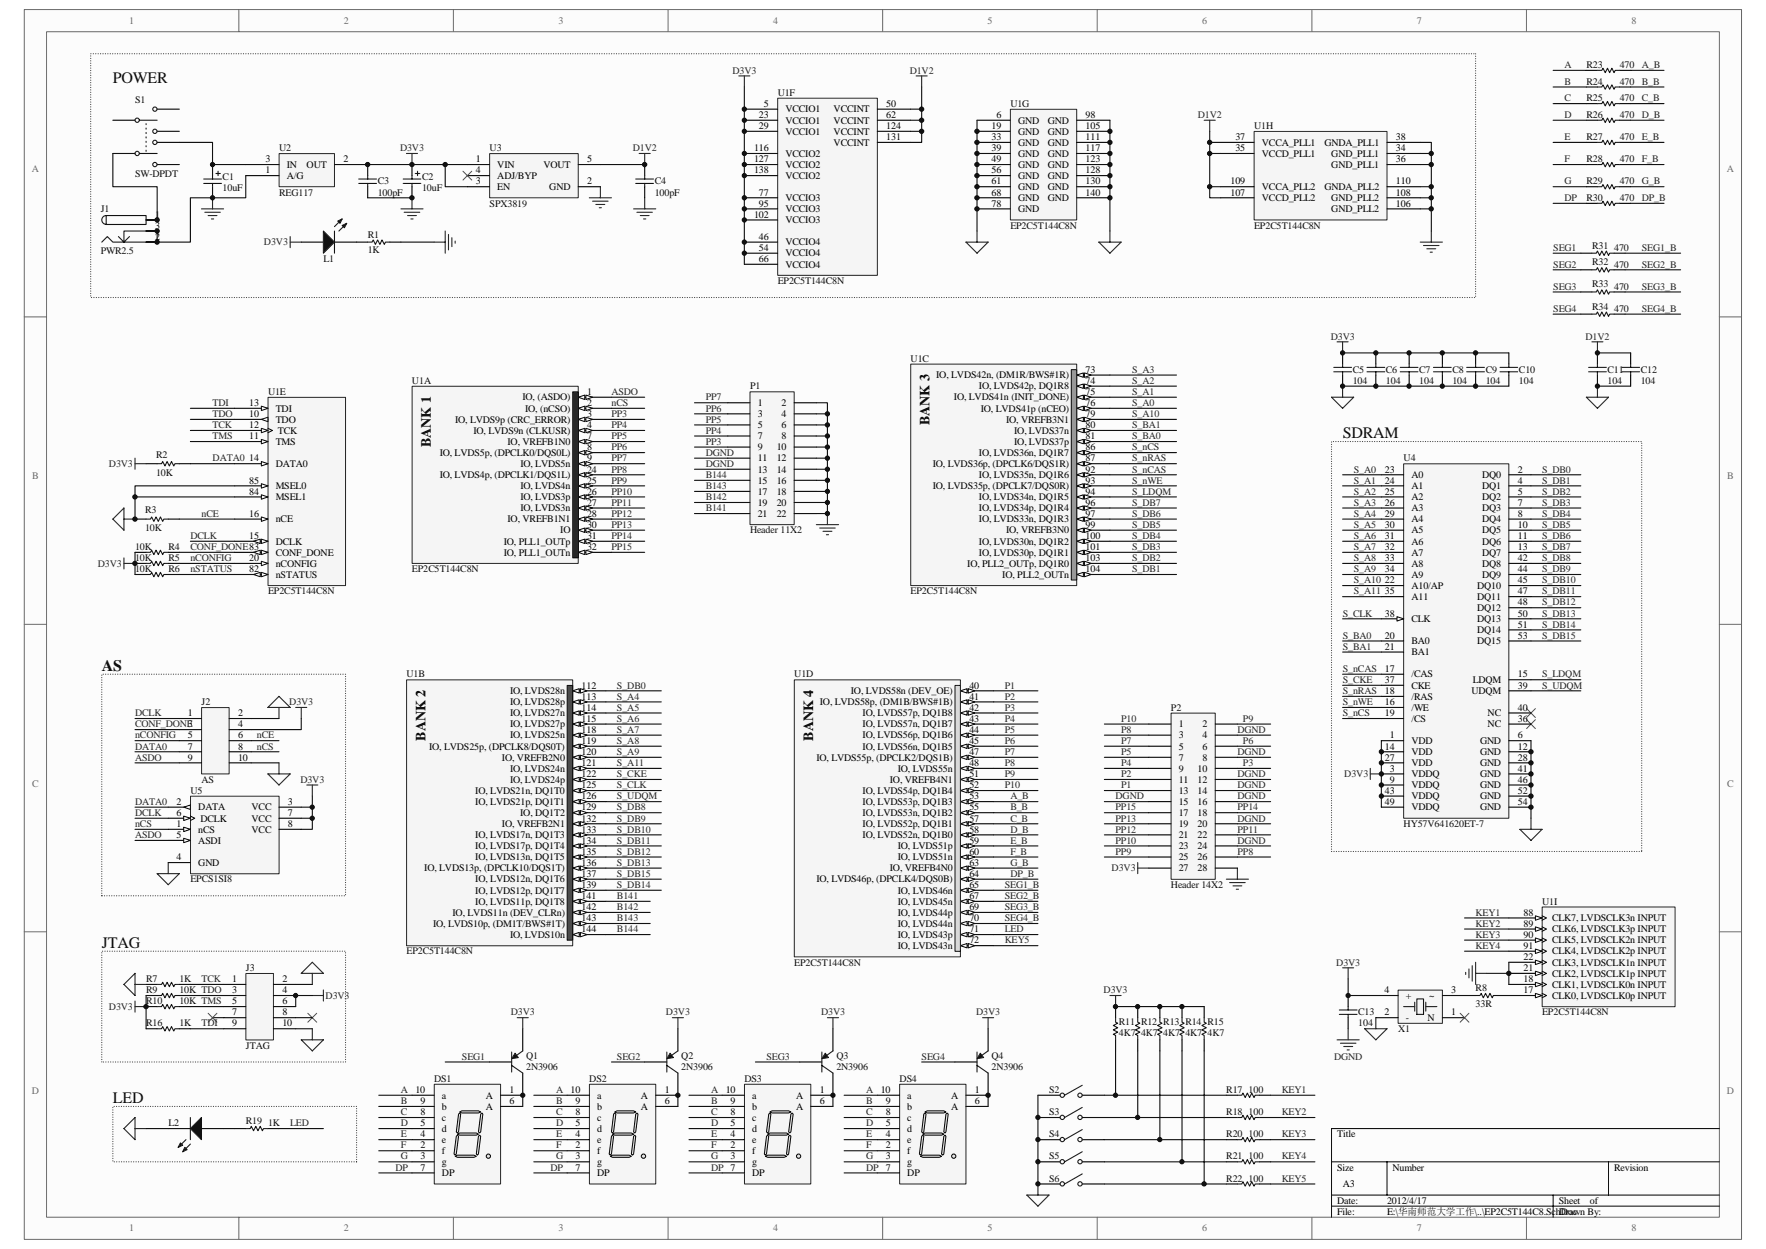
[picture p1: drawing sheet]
<svg xmlns="http://www.w3.org/2000/svg" width="297mm" height="210mm" viewBox="0 0 297 210" stroke-linecap="round" stroke-linejoin="round" font-family="sans-serif">
<defs><g id="words">
<g font-size="2.7" fill="#0e0e0e">
<text x="19" y="14">POWER</text>
<text x="225.8" y="73.6">SDRAM</text>
<text x="17.1" y="112.8">AS</text>
<text x="17.1" y="159.3">JTAG</text>
<text x="19" y="185.4">LED</text>
</g>
<g font-size="2.4">
<text x="156.4" y="71.5" transform="rotate(-90 156.4 71.5)">BANK 3</text>
<text x="72.5" y="75.2" transform="rotate(-90 72.5 75.2)">BANK 1</text>
<text x="71.6" y="124.5" transform="rotate(-90 71.6 124.5)">BANK 2</text>
<text x="136.8" y="124.5" transform="rotate(-90 136.8 124.5)">BANK 4</text>
</g>
<g font-size="1.7" fill="#696969">
<text x="21.7" y="4">1</text>
<text x="57.8" y="4">2</text>
<text x="93.9" y="4">3</text>
<text x="130" y="4">4</text>
<text x="166.1" y="4">5</text>
<text x="202.2" y="4">6</text>
<text x="238.3" y="4">7</text>
<text x="274.4" y="4">8</text>
<text x="5.4" y="28.9">A</text>
<text x="290.5" y="28.9">A</text>
<text x="5.4" y="80.6">B</text>
<text x="290.5" y="80.6">B</text>
<text x="5.4" y="132.3">C</text>
<text x="290.5" y="132.3">C</text>
<text x="5.4" y="184">D</text>
<text x="290.5" y="184">D</text>
<text x="21.7" y="207">1</text>
<text x="57.8" y="207">2</text>
<text x="93.9" y="207">3</text>
<text x="130" y="207">4</text>
<text x="166.1" y="207">5</text>
<text x="202.2" y="207">6</text>
<text x="238.3" y="207">7</text>
<text x="274.4" y="207">8</text>
</g>
<g font-size="1.7" fill="#262626">
<text x="263.1" y="11.5">A</text>
<text x="276.2" y="11.5">A_B</text>
<text x="123.2" y="12.4">D3V3</text>
<text x="153" y="12.4">D1V2</text>
<text x="263.1" y="14.2">B</text>
<text x="263.1" y="17">C</text>
<text x="276.2" y="14.2">B_B</text>
<text x="276.2" y="17">C_B</text>
<text x="201.5" y="19.8">D1V2</text>
<text x="263.1" y="19.8">D</text>
<text x="263.1" y="23.6">E</text>
<text x="276.2" y="19.8">D_B</text>
<text x="276.2" y="23.6">E_B</text>
<text x="67.3" y="25.4">D3V3</text>
<text x="106.4" y="25.4">D1V2</text>
<text x="263.1" y="27.3">F</text>
<text x="276.2" y="27.3">F_B</text>
<text x="263.1" y="31">G</text>
<text x="263.1" y="33.8">DP</text>
<text x="276.2" y="31">G_B</text>
<text x="276.2" y="33.8">DP_B</text>
<text x="44.4" y="41.3">D3V3</text>
<text x="261.3" y="42.2">SEG1</text>
<text x="261.3" y="45">SEG2</text>
<text x="276.2" y="42.2">SEG1_B</text>
<text x="276.2" y="45">SEG2_B</text>
<text x="261.3" y="48.7">SEG3</text>
<text x="261.3" y="52.4">SEG4</text>
<text x="276.2" y="48.7">SEG3_B</text>
<text x="276.2" y="52.4">SEG4_B</text>
<text x="223.8" y="57.1">D3V3</text>
<text x="266.7" y="57.1">D1V2</text>
<text x="190.4" y="64.5">S_A2</text>
<text x="190.4" y="62.7">S_A3</text>
<text x="35.8" y="68.3">TDI</text>
<text x="35.8" y="70.1">TDO</text>
<text x="35.8" y="72">TCK</text>
<text x="102.8" y="68.3">nCS</text>
<text x="102.8" y="66.4">ASDO</text>
<text x="102.8" y="70.1">PP3</text>
<text x="102.8" y="72">PP4</text>
<text x="118.7" y="67.3">PP7</text>
<text x="118.7" y="71.1">PP5</text>
<text x="118.7" y="69.2">PP6</text>
<text x="190.4" y="72">S_BA1</text>
<text x="190.4" y="70.1">S_A10</text>
<text x="190.4" y="68.3">S_A0</text>
<text x="190.4" y="66.4">S_A1</text>
<text x="35.8" y="73.9">TMS</text>
<text x="35.8" y="77.6">DATA0</text>
<text x="102.8" y="73.9">PP5</text>
<text x="102.8" y="75.7">PP6</text>
<text x="102.8" y="77.6">PP7</text>
<text x="118.7" y="76.6">DGND</text>
<text x="118.7" y="74.8">PP3</text>
<text x="118.7" y="72.9">PP4</text>
<text x="190.4" y="77.6">S_nRAS</text>
<text x="190.4" y="75.7">S_nCS</text>
<text x="190.4" y="73.9">S_BA0</text>
<text x="18.3" y="78.5">D3V3</text>
<text x="102.8" y="79.4">PP8</text>
<text x="102.8" y="81.3">PP9</text>
<text x="102.8" y="83.2">PP10</text>
<text x="118.7" y="78.5">DGND</text>
<text x="118.7" y="82.2">B143</text>
<text x="118.7" y="80.4">B144</text>
<text x="190.4" y="83.2">S_LDQM</text>
<text x="190.4" y="81.3">S_nWE</text>
<text x="190.4" y="79.4">S_nCAS</text>
<text x="227.7" y="79.4">S_A0</text>
<text x="227.7" y="81.3">S_A1</text>
<text x="227.7" y="83.2">S_A2</text>
<text x="259.4" y="79.4">S_DB0</text>
<text x="259.4" y="81.3">S_DB1</text>
<text x="259.4" y="83.2">S_DB2</text>
<text x="33.9" y="86.9">nCE</text>
<text x="102.8" y="85">PP11</text>
<text x="102.8" y="86.9">PP12</text>
<text x="102.8" y="88.8">PP13</text>
<text x="118.7" y="86">B141</text>
<text x="118.7" y="84.1">B142</text>
<text x="190.4" y="88.8">S_DB5</text>
<text x="190.4" y="86.9">S_DB6</text>
<text x="190.4" y="85">S_DB7</text>
<text x="227.7" y="85">S_A3</text>
<text x="227.7" y="86.9">S_A4</text>
<text x="227.7" y="88.8">S_A5</text>
<text x="259.4" y="85">S_DB3</text>
<text x="259.4" y="86.9">S_DB4</text>
<text x="259.4" y="88.8">S_DB5</text>
<text x="16.5" y="95.3">D3V3</text>
<text x="32" y="90.6">DCLK</text>
<text x="32" y="92.5">CONF_DONE83</text>
<text x="32" y="94.3">nCONFIG</text>
<text x="102.8" y="90.6">PP14</text>
<text x="102.8" y="92.5">PP15</text>
<text x="190.4" y="94.3">S_DB2</text>
<text x="190.4" y="92.5">S_DB3</text>
<text x="190.4" y="90.6">S_DB4</text>
<text x="227.7" y="90.6">S_A6</text>
<text x="227.7" y="92.5">S_A7</text>
<text x="227.7" y="94.3">S_A8</text>
<text x="259.4" y="90.6">S_DB6</text>
<text x="259.4" y="92.5">S_DB7</text>
<text x="259.4" y="94.3">S_DB8</text>
<text x="32" y="96.2">nSTATUS</text>
<text x="190.4" y="96.2">S_DB1</text>
<text x="227.7" y="96.2">S_A9</text>
<text x="227.7" y="98.1">S_A10</text>
<text x="227.7" y="99.9">S_A11</text>
<text x="259.4" y="96.2">S_DB9</text>
<text x="259.4" y="98.1">S_DB10</text>
<text x="259.4" y="99.9">S_DB11</text>
<text x="259.4" y="101.8">S_DB12</text>
<text x="225.8" y="103.7">S_CLK</text>
<text x="225.8" y="107.4">S_BA0</text>
<text x="259.4" y="103.7">S_DB13</text>
<text x="259.4" y="105.5">S_DB14</text>
<text x="259.4" y="107.4">S_DB15</text>
<text x="225.8" y="109.2">S_BA1</text>
<text x="225.8" y="113">S_nCAS</text>
<text x="259.4" y="113.9">S_LDQM</text>
<text x="48.7" y="118.6">D3V3</text>
<text x="103.8" y="115.8">S_DB0</text>
<text x="103.8" y="117.6">S_A4</text>
<text x="103.8" y="119.5">S_A5</text>
<text x="169" y="115.8">P1</text>
<text x="169" y="117.6">P2</text>
<text x="169" y="119.5">P3</text>
<text x="225.8" y="116.7">S_nRAS</text>
<text x="225.8" y="118.6">S_nWE</text>
<text x="225.8" y="114.8">S_CKE</text>
<text x="259.4" y="115.8">S_UDQM</text>
<text x="22.7" y="120.4">DCLK</text>
<text x="22.7" y="122.3">CONF_DONE</text>
<text x="22.7" y="124.1">nCONFIG</text>
<text x="43.2" y="124.1">nCE</text>
<text x="103.8" y="121.3">S_A6</text>
<text x="103.8" y="123.2">S_A7</text>
<text x="103.8" y="125.1">S_A8</text>
<text x="169" y="121.3">P4</text>
<text x="169" y="123.2">P5</text>
<text x="169" y="125.1">P6</text>
<text x="188.6" y="125.1">P7</text>
<text x="188.6" y="123.2">P8</text>
<text x="188.6" y="121.3">P10</text>
<text x="208.1" y="123.2">DGND</text>
<text x="209.1" y="125.1">P6</text>
<text x="209.1" y="121.3">P9</text>
<text x="225.8" y="120.4">S_nCS</text>
<text x="22.7" y="126">DATA0</text>
<text x="22.7" y="127.9">ASDO</text>
<text x="43.2" y="126">nCS</text>
<text x="50.5" y="131.6">D3V3</text>
<text x="103.8" y="126.9">S_A9</text>
<text x="103.8" y="128.8">S_A11</text>
<text x="103.8" y="130.7">S_CKE</text>
<text x="169" y="126.9">P7</text>
<text x="169" y="128.8">P8</text>
<text x="169" y="130.7">P9</text>
<text x="188.6" y="130.7">P2</text>
<text x="188.6" y="128.8">P4</text>
<text x="188.6" y="126.9">P5</text>
<text x="208.1" y="126.9">DGND</text>
<text x="208.1" y="130.7">DGND</text>
<text x="209.1" y="128.8">P3</text>
<text x="226.1" y="130.7">D3V3</text>
<text x="22.7" y="135.3">DATA0</text>
<text x="22.7" y="137.2">DCLK</text>
<text x="103.8" y="132.5">S_CLK</text>
<text x="103.8" y="134.4">S_UDQM</text>
<text x="103.8" y="136.2">S_DB8</text>
<text x="169" y="132.5">P10</text>
<text x="169.9" y="134.4">A_B</text>
<text x="169.9" y="136.2">B_B</text>
<text x="187.6" y="134.4">DGND</text>
<text x="187.6" y="136.2">PP15</text>
<text x="188.6" y="132.5">P1</text>
<text x="208.1" y="134.4">DGND</text>
<text x="208.1" y="132.5">DGND</text>
<text x="208.1" y="136.2">PP14</text>
<text x="22.7" y="139">nCS</text>
<text x="22.7" y="140.9">ASDO</text>
<text x="103.8" y="138.1">S_DB9</text>
<text x="103.8" y="140">S_DB10</text>
<text x="103.8" y="141.8">S_DB11</text>
<text x="103.8" y="143.7">S_DB12</text>
<text x="169.9" y="143.7">F_B</text>
<text x="169.9" y="141.8">E_B</text>
<text x="169.9" y="140">D_B</text>
<text x="169.9" y="138.1">C_B</text>
<text x="187.6" y="143.7">PP9</text>
<text x="187.6" y="141.8">PP10</text>
<text x="187.6" y="140">PP12</text>
<text x="187.6" y="138.1">PP13</text>
<text x="208.1" y="138.1">DGND</text>
<text x="208.1" y="141.8">DGND</text>
<text x="208.1" y="143.7">PP8</text>
<text x="208.1" y="140">PP11</text>
<text x="103.8" y="145.6">S_DB13</text>
<text x="103.8" y="149.3">S_DB14</text>
<text x="103.8" y="147.4">S_DB15</text>
<text x="169" y="149.3">SEG1_B</text>
<text x="169.9" y="145.6">G_B</text>
<text x="169.9" y="147.4">DP_B</text>
<text x="187" y="146.5">D3V3</text>
<text x="103.8" y="151.2">B141</text>
<text x="103.8" y="153">B142</text>
<text x="103.8" y="154.9">B143</text>
<text x="169" y="151.2">SEG2_B</text>
<text x="169" y="153">SEG3_B</text>
<text x="169" y="154.9">SEG4_B</text>
<text x="248.2" y="153.9">KEY1</text>
<text x="248.2" y="155.8">KEY2</text>
<text x="103.8" y="156.7">B144</text>
<text x="169" y="156.7">LED</text>
<text x="169" y="158.6">KEY5</text>
<text x="248.2" y="157.7">KEY3</text>
<text x="248.2" y="159.5">KEY4</text>
<text x="33.9" y="165.1">TCK</text>
<text x="54.8" y="167.9">D3V3</text>
<text x="185.6" y="167">D3V3</text>
<text x="224.8" y="162.3">D3V3</text>
<text x="18.3" y="169.8">D3V3</text>
<text x="33.9" y="172.6">TDI</text>
<text x="85.9" y="170.7">D3V3</text>
<text x="112" y="170.7">D3V3</text>
<text x="138.1" y="170.7">D3V3</text>
<text x="164.2" y="170.7">D3V3</text>
<text x="77.7" y="178.2">SEG1</text>
<text x="103.8" y="178.2">SEG2</text>
<text x="128.9" y="178.2">SEG3</text>
<text x="155" y="178.2">SEG4</text>
<text x="224.4" y="178.2">DGND</text>
<text x="67.4" y="183.7">A</text>
<text x="67.4" y="185.6">B</text>
<text x="93.5" y="185.6">B</text>
<text x="93.5" y="183.7">A</text>
<text x="119.6" y="183.7">A</text>
<text x="119.6" y="185.6">B</text>
<text x="145.7" y="183.7">A</text>
<text x="145.7" y="185.6">B</text>
<text x="215.6" y="183.7">KEY1</text>
<text x="48.8" y="189.3">LED</text>
<text x="67.4" y="187.5">C</text>
<text x="67.4" y="189.3">D</text>
<text x="67.4" y="191.2">E</text>
<text x="93.5" y="189.3">D</text>
<text x="93.5" y="187.5">C</text>
<text x="93.5" y="191.2">E</text>
<text x="119.6" y="189.3">D</text>
<text x="119.6" y="187.5">C</text>
<text x="119.6" y="191.2">E</text>
<text x="145.7" y="189.3">D</text>
<text x="145.7" y="187.5">C</text>
<text x="145.7" y="191.2">E</text>
<text x="215.6" y="187.5">KEY2</text>
<text x="215.6" y="191.2">KEY3</text>
<text x="66.5" y="196.8">DP</text>
<text x="67.4" y="193.1">F</text>
<text x="67.4" y="194.9">G</text>
<text x="92.6" y="196.8">DP</text>
<text x="93.5" y="193.1">F</text>
<text x="93.5" y="194.9">G</text>
<text x="119.6" y="196.8">DP 7</text>
<text x="119.6" y="193.1">F</text>
<text x="119.6" y="194.9">G</text>
<text x="145.7" y="196.8">DP 7</text>
<text x="145.7" y="193.1">F</text>
<text x="145.7" y="194.9">G</text>
<text x="215.6" y="194.9">KEY4</text>
<text x="215.6" y="198.6">KEY5</text>
</g>
<g font-size="1.7" fill="#0e0e0e">
<text x="266.8" y="11.5">R23</text>
<text x="272.4" y="11.5">470</text>
<text x="22.7" y="17.4">S1</text>
<text x="130.8" y="16.1">U1F</text>
<text x="169.9" y="18">U1G</text>
<text x="266.8" y="14.2">R24</text>
<text x="266.8" y="17">R25</text>
<text x="272.4" y="14.2">470</text>
<text x="272.4" y="17">470</text>
<text x="210.9" y="21.7">U1H</text>
<text x="266.8" y="19.8">R26</text>
<text x="266.8" y="23.6">R27</text>
<text x="272.4" y="19.8">470</text>
<text x="272.4" y="23.6">470</text>
<text x="22.7" y="29.7">SW-DPDT</text>
<text x="46.9" y="25.4">U2</text>
<text x="82.4" y="25.4">U3</text>
<text x="266.8" y="27.3">R28</text>
<text x="272.4" y="27.3">470</text>
<text x="17" y="35.7">J1</text>
<text x="37.4" y="32.1">10uF</text>
<text x="37.4" y="30.3">C1</text>
<text x="46.9" y="32.9">REG117</text>
<text x="63.5" y="32.9">100pF</text>
<text x="63.5" y="31">C3</text>
<text x="71" y="32.1">10uF</text>
<text x="71" y="30.3">C2</text>
<text x="82.4" y="34.7">SPX3819</text>
<text x="110.1" y="32.9">100pF</text>
<text x="110.1" y="31">C4</text>
<text x="266.8" y="31">R29</text>
<text x="266.8" y="33.8">R30</text>
<text x="272.4" y="31">470</text>
<text x="272.4" y="33.8">470</text>
<text x="61.8" y="39.9">R1</text>
<text x="169.9" y="38.5">EP2C5T144C8N</text>
<text x="210.9" y="38.5">EP2C5T144C8N</text>
<text x="267.8" y="41.8">R31</text>
<text x="17" y="42.7">PWR2.5</text>
<text x="54.4" y="44">L1</text>
<text x="61.8" y="42.5">1K</text>
<text x="130.8" y="47.8">EP2C5T144C8N</text>
<text x="267.8" y="44.6">R32</text>
<text x="271.5" y="45">470</text>
<text x="271.5" y="42.2">470</text>
<text x="267.8" y="48.3">R33</text>
<text x="267.8" y="52">R34</text>
<text x="271.5" y="48.7">470</text>
<text x="271.5" y="52.4">470</text>
<text x="69.3" y="64.5">U1A</text>
<text x="126.1" y="65.5">P1</text>
<text x="153.2" y="60.8">U1C</text>
<text x="227.5" y="64.5">104</text>
<text x="227.5" y="62.7">C5</text>
<text x="233.1" y="64.5">104</text>
<text x="233.1" y="62.7">C6</text>
<text x="238.7" y="64.5">104</text>
<text x="238.7" y="62.7">C7</text>
<text x="244.3" y="64.5">104</text>
<text x="244.3" y="62.7">C8</text>
<text x="249.9" y="64.5">104</text>
<text x="249.9" y="62.7">C9</text>
<text x="255.5" y="64.5">104</text>
<text x="255.5" y="62.7">C10</text>
<text x="270.4" y="64.5">104</text>
<text x="270.4" y="62.7">C11</text>
<text x="276" y="64.5">104</text>
<text x="276" y="62.7">C12</text>
<text x="45.1" y="66.4">U1E</text>
<text x="26.3" y="77">R2</text>
<text x="236.1" y="77.6">U4</text>
<text x="26.3" y="80">10K</text>
<text x="24.4" y="89.3">10K</text>
<text x="24.4" y="86.3">R3</text>
<text x="126.1" y="89.7">Header 11X2</text>
<text x="22.7" y="94.3">10K</text>
<text x="22.7" y="92.5">10K</text>
<text x="28.3" y="94.3">R5</text>
<text x="28.3" y="92.5">R4</text>
<text x="22.7" y="96.2">10K</text>
<text x="28.3" y="96.2">R6</text>
<text x="45.1" y="99.9">EP2C5T144C8N</text>
<text x="69.3" y="96.2">EP2C5T144C8N</text>
<text x="153.2" y="99.9">EP2C5T144C8N</text>
<text x="68.4" y="113.9">U1B</text>
<text x="133.6" y="113.9">U1D</text>
<text x="33.9" y="118.6">J2</text>
<text x="197" y="119.5">P2</text>
<text x="33.9" y="131.6">AS</text>
<text x="32" y="133.5">U5</text>
<text x="236.1" y="139">HY57V641620ET-7</text>
<text x="32" y="148.4">EPCS1SI8</text>
<text x="197" y="149.3">Header 14X2</text>
<text x="259.4" y="152.1">U1I</text>
<text x="68.4" y="160.5">EP2C5T144C8N</text>
<text x="24.6" y="165.1">R7</text>
<text x="24.6" y="167">R9</text>
<text x="30.2" y="165.1">1K</text>
<text x="30.2" y="167">10K TDO</text>
<text x="41.4" y="163.3">J3</text>
<text x="133.6" y="162.3">EP2C5T144C8N</text>
<text x="248.2" y="166.6">R8</text>
<text x="24.6" y="168.8">R10</text>
<text x="24.6" y="172.6">R16</text>
<text x="30.2" y="168.8">10K TMS</text>
<text x="30.2" y="172.6">1K</text>
<text x="188.2" y="172.4">R11 R12 R13 R14 R15</text>
<text x="228.4" y="172.6">104</text>
<text x="228.4" y="170.7">C13</text>
<text x="235.2" y="173.5">X1</text>
<text x="248.2" y="169.2">33R</text>
<text x="259.4" y="170.7">EP2C5T144C8N</text>
<text x="41.4" y="176.3">JTAG</text>
<text x="88.5" y="178">Q1</text>
<text x="88.5" y="179.8">2N3906</text>
<text x="114.6" y="178">Q2</text>
<text x="114.6" y="179.8">2N3906</text>
<text x="140.7" y="178">Q3</text>
<text x="140.7" y="179.8">2N3906</text>
<text x="166.8" y="178">Q4</text>
<text x="166.8" y="179.8">2N3906</text>
<text x="188.2" y="174.2">4K7</text>
<text x="191.9" y="174.2">4K7</text>
<text x="195.7" y="174.2">4K7</text>
<text x="199.4" y="174.2">4K7</text>
<text x="203.1" y="174.2">4K7</text>
<text x="73" y="181.9">DS1</text>
<text x="99.1" y="181.9">DS2</text>
<text x="125.2" y="181.9">DS3</text>
<text x="151.3" y="181.9">DS4</text>
<text x="176.5" y="183.7">S2</text>
<text x="206.3" y="183.7">R17</text>
<text x="210" y="183.7">100</text>
<text x="28.3" y="189.3">L2</text>
<text x="41.4" y="189">R19</text>
<text x="45.1" y="189.3">1K</text>
<text x="176.5" y="187.5">S3</text>
<text x="176.5" y="191.2">S4</text>
<text x="206.3" y="187.5">R18</text>
<text x="206.3" y="191.2">R20</text>
<text x="210" y="187.5">100</text>
<text x="210" y="191.2">100</text>
<text x="176.5" y="194.9">S5</text>
<text x="206.3" y="194.9">R21</text>
<text x="210" y="194.9">100</text>
<text x="176.5" y="198.6">S6</text>
<text x="206.3" y="198.6">R22</text>
<text x="210" y="198.6">100</text>
</g>
<g font-size="1.7">
<text x="128.5" y="18">5</text>
<text x="149.1" y="18">50</text>
<text x="127.7" y="19.8">23</text>
<text x="127.7" y="21.7">29</text>
<text x="132.1" y="18.9">VCCIO1</text>
<text x="132.1" y="20.8">VCCIO1</text>
<text x="132.1" y="22.6">VCCIO1</text>
<text x="140.2" y="18.9">VCCINT</text>
<text x="140.2" y="20.8">VCCINT</text>
<text x="140.2" y="22.6">VCCINT</text>
<text x="149.1" y="19.8">62</text>
<text x="149.1" y="21.7">124</text>
<text x="149.1" y="23.6">131</text>
<text x="166.8" y="21.7">19</text>
<text x="166.8" y="23.6">33</text>
<text x="167.6" y="19.8">6</text>
<text x="171.2" y="20.8">GND</text>
<text x="171.2" y="22.6">GND</text>
<text x="176.3" y="20.8">GND</text>
<text x="176.3" y="22.6">GND</text>
<text x="182.6" y="19.8">98</text>
<text x="182.6" y="21.7">105</text>
<text x="182.6" y="23.6">111</text>
<text x="207.8" y="23.6">37</text>
<text x="234.8" y="23.6">38</text>
<text x="44.6" y="27.3">3</text>
<text x="44.6" y="29.1">1</text>
<text x="48.3" y="28.2">IN</text>
<text x="51.6" y="28.2">OUT</text>
<text x="57.8" y="27.3">2</text>
<text x="80" y="27.3">1</text>
<text x="80" y="29.1">4</text>
<text x="83.6" y="28.2">VIN</text>
<text x="91.4" y="28.2">VOUT</text>
<text x="98.7" y="27.3">5</text>
<text x="126.8" y="25.4">116</text>
<text x="126.8" y="27.3">127</text>
<text x="126.8" y="29.1">138</text>
<text x="132.1" y="26.4">VCCIO2</text>
<text x="132.1" y="28.2">VCCIO2</text>
<text x="140.2" y="24.5">VCCINT</text>
<text x="166.8" y="25.4">39</text>
<text x="166.8" y="27.3">49</text>
<text x="166.8" y="29.1">56</text>
<text x="171.2" y="24.5">GND</text>
<text x="171.2" y="26.4">GND</text>
<text x="171.2" y="28.2">GND</text>
<text x="176.3" y="24.5">GND</text>
<text x="176.3" y="26.4">GND</text>
<text x="176.3" y="28.2">GND</text>
<text x="182.6" y="25.4">117</text>
<text x="182.6" y="27.3">123</text>
<text x="182.6" y="29.1">128</text>
<text x="207.8" y="25.4">35</text>
<text x="212.2" y="26.4">VCCD_PLL1</text>
<text x="212.2" y="24.5">VCCA_PLL1</text>
<text x="222.8" y="24.5">GNDA_PLL1</text>
<text x="223.9" y="26.4">GND_PLL1</text>
<text x="223.9" y="28.2">GND_PLL1</text>
<text x="234.8" y="25.4">34</text>
<text x="234.8" y="27.3">36</text>
<text x="48.3" y="30.1">A/G</text>
<text x="80" y="31">3</text>
<text x="83.6" y="31.9">EN</text>
<text x="83.6" y="30.1">ADJ/BYP</text>
<text x="92.4" y="31.9">GND</text>
<text x="98.7" y="31">2</text>
<text x="127.7" y="32.9">77</text>
<text x="127.7" y="34.7">95</text>
<text x="132.1" y="33.8">VCCIO3</text>
<text x="132.1" y="35.7">VCCIO3</text>
<text x="132.1" y="30.1">VCCIO2</text>
<text x="166.8" y="31">61</text>
<text x="166.8" y="32.9">68</text>
<text x="166.8" y="34.7">78</text>
<text x="171.2" y="30.1">GND</text>
<text x="171.2" y="31.9">GND</text>
<text x="171.2" y="33.8">GND</text>
<text x="171.2" y="35.7">GND</text>
<text x="176.3" y="30.1">GND</text>
<text x="176.3" y="31.9">GND</text>
<text x="176.3" y="33.8">GND</text>
<text x="182.6" y="31">130</text>
<text x="182.6" y="32.9">140</text>
<text x="207" y="32.9">107</text>
<text x="207" y="31">109</text>
<text x="212.2" y="33.8">VCCD_PLL2</text>
<text x="212.2" y="31.9">VCCA_PLL2</text>
<text x="222.8" y="31.9">GNDA_PLL2</text>
<text x="223.9" y="35.7">GND_PLL2</text>
<text x="223.9" y="33.8">GND_PLL2</text>
<text x="234.8" y="31">110</text>
<text x="234.8" y="34.7">106</text>
<text x="234.8" y="32.9">108</text>
<text x="26.1" y="36.6">1</text>
<text x="26.1" y="40.3">2</text>
<text x="26.1" y="38.5">3</text>
<text x="126.8" y="36.6">102</text>
<text x="127.7" y="40.3">46</text>
<text x="132.1" y="41.3">VCCIO4</text>
<text x="132.1" y="37.5">VCCIO3</text>
<text x="127.7" y="42.2">54</text>
<text x="127.7" y="44">66</text>
<text x="132.1" y="43.1">VCCIO4</text>
<text x="132.1" y="45">VCCIO4</text>
<text x="157.5" y="63.6">IO, LVDS42n, (DM1R/BWS#1R)</text>
<text x="164.7" y="65.5">IO, LVDS42p, DQ1R8</text>
<text x="182.6" y="64.5">74</text>
<text x="182.6" y="62.7">73</text>
<text x="41.9" y="72">12</text>
<text x="41.9" y="70.1">10</text>
<text x="41.9" y="68.3">13</text>
<text x="46.4" y="71.1">TDO</text>
<text x="46.4" y="69.2">TDI</text>
<text x="76.5" y="71.1">IO, LVDS9p (CRC_ERROR)</text>
<text x="87.9" y="67.3">IO, (ASDO)</text>
<text x="88.3" y="69.2">IO, (nCSO)</text>
<text x="98.7" y="66.4">1</text>
<text x="98.7" y="68.3">2</text>
<text x="98.7" y="70.1">3</text>
<text x="98.7" y="72">4</text>
<text x="127.4" y="68.3">1</text>
<text x="127.4" y="70.1">3</text>
<text x="127.4" y="72">5</text>
<text x="131.5" y="68.3">2</text>
<text x="131.5" y="70.1">4</text>
<text x="131.5" y="72">6</text>
<text x="160.5" y="67.3">IO, LVDS41n (INIT_DONE)</text>
<text x="165" y="69.2">IO, LVDS41p (nCEO)</text>
<text x="169.2" y="71.1">IO, VREFB3N1</text>
<text x="182.6" y="72">80</text>
<text x="182.6" y="68.3">76</text>
<text x="182.6" y="70.1">79</text>
<text x="182.6" y="66.4">75</text>
<text x="41.9" y="73.9">11</text>
<text x="41.9" y="77.6">14</text>
<text x="46.4" y="74.8">TMS</text>
<text x="46.8" y="72.9">TCK</text>
<text x="74" y="76.6">IO, LVDS5p, (DPCLK0/DQS0L)</text>
<text x="79.6" y="72.9">IO, LVDS9n (CLKUSR)</text>
<text x="85.4" y="74.8">IO, VREFB1N0</text>
<text x="98.7" y="77.6">9</text>
<text x="98.7" y="73.9">7</text>
<text x="98.7" y="75.7">8</text>
<text x="127.4" y="73.9">7</text>
<text x="127.4" y="75.7">9</text>
<text x="127.4" y="77.6">11</text>
<text x="130.6" y="75.7">10</text>
<text x="130.6" y="77.6">12</text>
<text x="131.5" y="73.9">8</text>
<text x="164.7" y="76.6">IO, LVDS36n, DQ1R7</text>
<text x="170.6" y="72.9">IO, LVDS37n</text>
<text x="170.6" y="74.8">IO, LVDS37p</text>
<text x="182.6" y="73.9">81</text>
<text x="182.6" y="75.7">86</text>
<text x="182.6" y="77.6">87</text>
<text x="41.9" y="83.2">84</text>
<text x="41.9" y="81.3">85</text>
<text x="46.4" y="78.5">DATA0</text>
<text x="46.4" y="82.2">MSEL0</text>
<text x="74" y="80.4">IO, LVDS4p, (DPCLK1/DQS1L)</text>
<text x="87.5" y="78.5">IO, LVDS5n</text>
<text x="87.5" y="82.2">IO, LVDS4n</text>
<text x="98.7" y="81.3">25</text>
<text x="98.7" y="83.2">26</text>
<text x="98.7" y="79.4">24</text>
<text x="127.4" y="79.4">13</text>
<text x="127.4" y="81.3">15</text>
<text x="127.4" y="83.2">17</text>
<text x="130.6" y="79.4">14</text>
<text x="130.6" y="81.3">16</text>
<text x="130.6" y="83.2">18</text>
<text x="156.9" y="78.5">IO, LVDS36p, (DPCLK6/DQS1R)</text>
<text x="156.9" y="82.2">IO, LVDS35p, (DPCLK7/DQS0R)</text>
<text x="164.7" y="80.4">IO, LVDS35n, DQ1R6</text>
<text x="182.6" y="79.4">92</text>
<text x="182.6" y="83.2">94</text>
<text x="182.6" y="81.3">93</text>
<text x="232.9" y="79.4">23</text>
<text x="232.9" y="81.3">24</text>
<text x="232.9" y="83.2">25</text>
<text x="237.4" y="80.4">A0</text>
<text x="237.4" y="82.2">A1</text>
<text x="249.3" y="80.4">DQ0</text>
<text x="249.3" y="82.2">DQ1</text>
<text x="255.3" y="79.4">2</text>
<text x="255.3" y="81.3">4</text>
<text x="255.3" y="83.2">5</text>
<text x="41.9" y="86.9">16</text>
<text x="46.4" y="87.8">nCE</text>
<text x="46.4" y="84.1">MSEL1</text>
<text x="85.4" y="87.8">IO, VREFB1N1</text>
<text x="87.5" y="84.1">IO, LVDS3p</text>
<text x="87.5" y="86">IO, LVDS3n</text>
<text x="94.2" y="89.7">IO</text>
<text x="98.7" y="88.8">30</text>
<text x="98.7" y="85">27</text>
<text x="98.7" y="86.9">28</text>
<text x="127.4" y="85">19</text>
<text x="127.4" y="86.9">21</text>
<text x="130.6" y="85">20</text>
<text x="130.6" y="86.9">22</text>
<text x="164.7" y="84.1">IO, LVDS34n, DQ1R5</text>
<text x="164.7" y="86">IO, LVDS34p, DQ1R4</text>
<text x="164.7" y="87.8">IO, LVDS33n, DQ1R3</text>
<text x="169.2" y="89.7">IO, VREFB3N0</text>
<text x="182.6" y="85">96</text>
<text x="182.6" y="86.9">97</text>
<text x="182.6" y="88.8">99</text>
<text x="232.9" y="85">26</text>
<text x="232.9" y="86.9">29</text>
<text x="232.9" y="88.8">30</text>
<text x="237.4" y="84.1">A2</text>
<text x="237.4" y="86">A3</text>
<text x="237.4" y="87.8">A4</text>
<text x="237.4" y="89.7">A5</text>
<text x="249.3" y="84.1">DQ2</text>
<text x="249.3" y="86">DQ3</text>
<text x="249.3" y="87.8">DQ4</text>
<text x="249.3" y="89.7">DQ5</text>
<text x="255.3" y="85">7</text>
<text x="255.3" y="86.9">8</text>
<text x="255.3" y="88.8">10</text>
<text x="41.9" y="90.6">15</text>
<text x="41.9" y="94.3">20</text>
<text x="46.4" y="91.5">DCLK</text>
<text x="46.4" y="95.3">nCONFIG</text>
<text x="46.4" y="93.4">CONF_DONE</text>
<text x="84.7" y="91.5">IO, PLL1_OUTp</text>
<text x="84.7" y="93.4">IO, PLL1_OUTn</text>
<text x="98.7" y="90.6">31</text>
<text x="98.7" y="92.5">32</text>
<text x="162.7" y="95.3">IO, PLL2_OUTp, DQ1R0</text>
<text x="164.7" y="91.5">IO, LVDS30n, DQ1R2</text>
<text x="164.7" y="93.4">IO, LVDS30p, DQ1R1</text>
<text x="182.6" y="90.6">100</text>
<text x="182.6" y="92.5">101</text>
<text x="182.6" y="94.3">103</text>
<text x="232.9" y="90.6">31</text>
<text x="232.9" y="92.5">32</text>
<text x="232.9" y="94.3">33</text>
<text x="237.4" y="91.5">A6</text>
<text x="237.4" y="93.4">A7</text>
<text x="237.4" y="95.3">A8</text>
<text x="249.3" y="91.5">DQ6</text>
<text x="249.3" y="93.4">DQ7</text>
<text x="249.3" y="95.3">DQ8</text>
<text x="255.3" y="90.6">11</text>
<text x="255.3" y="92.5">13</text>
<text x="255.3" y="94.3">42</text>
<text x="41.9" y="96.2">82</text>
<text x="46.4" y="97.1">nSTATUS</text>
<text x="168.6" y="97.1">IO, PLL2_OUTn</text>
<text x="182.6" y="96.2">104</text>
<text x="232.9" y="96.2">34</text>
<text x="232.9" y="98.1">22</text>
<text x="232.9" y="99.9">35</text>
<text x="237.4" y="97.1">A9</text>
<text x="237.4" y="99">A10/AP</text>
<text x="237.4" y="100.9">A11</text>
<text x="248.5" y="99">DQ10</text>
<text x="248.5" y="100.9">DQ11</text>
<text x="249.3" y="97.1">DQ9</text>
<text x="255.3" y="96.2">44</text>
<text x="255.3" y="98.1">45</text>
<text x="255.3" y="99.9">47</text>
<text x="255.3" y="101.8">48</text>
<text x="232.9" y="103.7">38</text>
<text x="232.9" y="107.4">20</text>
<text x="237.4" y="104.6">CLK</text>
<text x="248.5" y="102.7">DQ12</text>
<text x="248.5" y="104.6">DQ13</text>
<text x="248.5" y="106.4">DQ14</text>
<text x="255.3" y="103.7">50</text>
<text x="255.3" y="105.5">51</text>
<text x="255.3" y="107.4">53</text>
<text x="232.9" y="109.2">21</text>
<text x="232.9" y="113">17</text>
<text x="237.4" y="108.3">BA0</text>
<text x="237.4" y="110.2">BA1</text>
<text x="237.4" y="113.9">/CAS</text>
<text x="248.5" y="108.3">DQ15</text>
<text x="255.3" y="113.9">15</text>
<text x="85.8" y="116.7">IO, LVDS28n</text>
<text x="85.8" y="118.6">IO, LVDS28p</text>
<text x="97.8" y="115.8">112</text>
<text x="97.8" y="117.6">113</text>
<text x="97.8" y="119.5">114</text>
<text x="137.9" y="118.6">IO, LVDS58p, (DM1B/BWS#1B)</text>
<text x="143.1" y="116.7">IO, LVDS58n (DEV_OE)</text>
<text x="163" y="119.5">42</text>
<text x="163" y="115.8">40</text>
<text x="163" y="117.6">41</text>
<text x="232.9" y="114.8">37</text>
<text x="232.9" y="116.7">18</text>
<text x="232.9" y="118.6">16</text>
<text x="237.4" y="115.8">CKE</text>
<text x="237.4" y="117.6">/RAS</text>
<text x="237.4" y="119.5">/WE</text>
<text x="247.5" y="116.7">UDQM</text>
<text x="247.7" y="114.8">LDQM</text>
<text x="255.3" y="119.5">40</text>
<text x="255.3" y="115.8">39</text>
<text x="31.6" y="120.4">1</text>
<text x="31.6" y="122.3">3</text>
<text x="31.6" y="124.1">5</text>
<text x="40" y="120.4">2</text>
<text x="40" y="122.3">4</text>
<text x="40" y="124.1">6</text>
<text x="85.8" y="120.4">IO, LVDS27n</text>
<text x="85.8" y="122.3">IO, LVDS27p</text>
<text x="85.8" y="124.1">IO, LVDS25n</text>
<text x="97.8" y="121.3">115</text>
<text x="97.8" y="123.2">118</text>
<text x="97.8" y="125.1">119</text>
<text x="145.1" y="120.4">IO, LVDS57p, DQ1B8</text>
<text x="145.1" y="122.3">IO, LVDS57n, DQ1B7</text>
<text x="145.1" y="124.1">IO, LVDS56p, DQ1B6</text>
<text x="163" y="121.3">43</text>
<text x="163" y="123.2">44</text>
<text x="163" y="125.1">45</text>
<text x="198.3" y="122.3">1</text>
<text x="198.3" y="124.1">3</text>
<text x="202.3" y="122.3">2</text>
<text x="202.3" y="124.1">4</text>
<text x="232.9" y="120.4">19</text>
<text x="233.8" y="124.1">1</text>
<text x="237.4" y="121.3">/CS</text>
<text x="237.4" y="125.1">VDD</text>
<text x="248.9" y="125.1">GND</text>
<text x="250.2" y="120.4">NC</text>
<text x="250.2" y="122.3">NC</text>
<text x="255.3" y="121.3">36</text>
<text x="255.3" y="124.1">6</text>
<text x="31.6" y="126">7</text>
<text x="31.6" y="127.9">9</text>
<text x="40" y="126">8</text>
<text x="40" y="127.9">10</text>
<text x="72.2" y="126">IO, LVDS25p, (DPCLK8/DQS0T)</text>
<text x="84.4" y="127.9">IO, VREFB2N0</text>
<text x="85.8" y="129.7">IO, LVDS24n</text>
<text x="85.8" y="131.6">IO, LVDS24p</text>
<text x="97.8" y="128.8">121</text>
<text x="97.8" y="130.7">122</text>
<text x="97.8" y="126.9">120</text>
<text x="137.3" y="127.9">IO, LVDS55p, (DPCLK2/DQS1B)</text>
<text x="145.1" y="126">IO, LVDS56n, DQ1B5</text>
<text x="149.7" y="131.6">IO, VREFB4N1</text>
<text x="151" y="129.7">IO, LVDS55n</text>
<text x="163" y="128.8">48</text>
<text x="163" y="130.7">51</text>
<text x="163" y="126.9">47</text>
<text x="198.3" y="126">5</text>
<text x="198.3" y="127.9">7</text>
<text x="198.3" y="129.7">9</text>
<text x="198.3" y="131.6">11</text>
<text x="201.4" y="129.7">10</text>
<text x="201.4" y="131.6">12</text>
<text x="202.3" y="126">6</text>
<text x="202.3" y="127.9">8</text>
<text x="232.9" y="126">14</text>
<text x="232.9" y="127.9">27</text>
<text x="233.8" y="129.7">3</text>
<text x="233.8" y="131.6">9</text>
<text x="237.4" y="126.9">VDD</text>
<text x="237.4" y="128.8">VDD</text>
<text x="237.4" y="130.7">VDDQ</text>
<text x="248.9" y="126.9">GND</text>
<text x="248.9" y="128.8">GND</text>
<text x="248.9" y="130.7">GND</text>
<text x="255.3" y="126">12</text>
<text x="255.3" y="127.9">28</text>
<text x="255.3" y="129.7">41</text>
<text x="255.3" y="131.6">46</text>
<text x="29.7" y="135.3">2</text>
<text x="29.7" y="137.2">6</text>
<text x="33.3" y="136.2">DATA</text>
<text x="42.3" y="136.2">VCC</text>
<text x="48.4" y="135.3">3</text>
<text x="48.4" y="137.2">7</text>
<text x="79.9" y="133.5">IO, LVDS21n, DQ1T0</text>
<text x="79.9" y="135.3">IO, LVDS21p, DQ1T1</text>
<text x="87.5" y="137.2">IO, DQ1T2</text>
<text x="97.8" y="136.2">129</text>
<text x="97.8" y="132.5">125</text>
<text x="97.8" y="134.4">126</text>
<text x="145.1" y="133.5">IO, LVDS54p, DQ1B4</text>
<text x="145.1" y="135.3">IO, LVDS53p, DQ1B3</text>
<text x="145.1" y="137.2">IO, LVDS53n, DQ1B2</text>
<text x="163" y="132.5">52</text>
<text x="163" y="134.4">53</text>
<text x="163" y="136.2">55</text>
<text x="198.3" y="133.5">13</text>
<text x="198.3" y="135.3">15</text>
<text x="198.3" y="137.2">17</text>
<text x="201.4" y="133.5">14</text>
<text x="201.4" y="135.3">16</text>
<text x="201.4" y="137.2">18</text>
<text x="232.9" y="133.5">43</text>
<text x="232.9" y="135.3">49</text>
<text x="237.4" y="132.5">VDDQ</text>
<text x="237.4" y="134.4">VDDQ</text>
<text x="237.4" y="136.2">VDDQ</text>
<text x="248.9" y="132.5">GND</text>
<text x="248.9" y="134.4">GND</text>
<text x="248.9" y="136.2">GND</text>
<text x="255.3" y="133.5">52</text>
<text x="255.3" y="135.3">54</text>
<text x="29.7" y="139">1</text>
<text x="29.7" y="140.9">5</text>
<text x="33.3" y="140">nCS</text>
<text x="33.3" y="141.8">ASDI</text>
<text x="33.7" y="138.1">DCLK</text>
<text x="42.3" y="138.1">VCC</text>
<text x="42.3" y="140">VCC</text>
<text x="48.4" y="139">8</text>
<text x="79.9" y="140.9">IO, LVDS17n, DQ1T3</text>
<text x="79.9" y="142.8">IO, LVDS17p, DQ1T4</text>
<text x="84.4" y="139">IO, VREFB2N1</text>
<text x="97.8" y="138.1">132</text>
<text x="97.8" y="140">133</text>
<text x="97.8" y="141.8">134</text>
<text x="97.8" y="143.7">135</text>
<text x="145.1" y="139">IO, LVDS52p, DQ1B1</text>
<text x="145.1" y="140.9">IO, LVDS52n, DQ1B0</text>
<text x="151" y="142.8">IO, LVDS51p</text>
<text x="163" y="141.8">59</text>
<text x="163" y="143.7">60</text>
<text x="163" y="138.1">57</text>
<text x="163" y="140">58</text>
<text x="198.3" y="139">19</text>
<text x="198.3" y="140.9">21</text>
<text x="198.3" y="142.8">23</text>
<text x="201.4" y="139">20</text>
<text x="201.4" y="140.9">22</text>
<text x="201.4" y="142.8">24</text>
<text x="29.7" y="144.6">4</text>
<text x="33.3" y="145.6">GND</text>
<text x="71.3" y="146.5">IO, LVDS13p, (DPCLK10/DQS1T)</text>
<text x="79.9" y="144.6">IO, LVDS13n, DQ1T5</text>
<text x="79.9" y="148.4">IO, LVDS12n, DQ1T6</text>
<text x="97.8" y="147.4">137</text>
<text x="97.8" y="149.3">139</text>
<text x="97.8" y="145.6">136</text>
<text x="137.3" y="148.4">IO, LVDS46p, (DPCLK4/DQS0B)</text>
<text x="149.7" y="146.5">IO, VREFB4N0</text>
<text x="151" y="144.6">IO, LVDS51n</text>
<text x="163" y="149.3">65</text>
<text x="163" y="145.6">63</text>
<text x="163" y="147.4">64</text>
<text x="198.3" y="144.6">25</text>
<text x="198.3" y="146.5">27</text>
<text x="201.4" y="144.6">26</text>
<text x="201.4" y="146.5">28</text>
<text x="72.9" y="155.8">IO, LVDS10p, (DM1T/BWS#1T)</text>
<text x="76.1" y="153.9">IO, LVDS11n (DEV_CLRn)</text>
<text x="79.9" y="150.2">IO, LVDS12p, DQ1T7</text>
<text x="79.9" y="152.1">IO, LVDS11p, DQ1T8</text>
<text x="97.8" y="153">142</text>
<text x="97.8" y="154.9">143</text>
<text x="97.8" y="151.2">141</text>
<text x="151" y="150.2">IO, LVDS46n</text>
<text x="151" y="152.1">IO, LVDS45n</text>
<text x="151" y="153.9">IO, LVDS44p</text>
<text x="151" y="155.8">IO, LVDS44n</text>
<text x="163" y="151.2">67</text>
<text x="163" y="153">69</text>
<text x="163" y="154.9">70</text>
<text x="256.2" y="153.9">88</text>
<text x="256.2" y="155.8">89</text>
<text x="261.1" y="154.9">CLK7, LVDSCLK3n INPUT</text>
<text x="85.8" y="157.7">IO, LVDS10n</text>
<text x="97.8" y="156.7">144</text>
<text x="151" y="157.7">IO, LVDS43p</text>
<text x="151" y="159.5">IO, LVDS43n</text>
<text x="163" y="156.7">71</text>
<text x="163" y="158.6">72</text>
<text x="256.2" y="161.4">22</text>
<text x="256.2" y="157.7">90</text>
<text x="256.2" y="159.5">91</text>
<text x="261.1" y="156.7">CLK6, LVDSCLK3p INPUT</text>
<text x="261.1" y="158.6">CLK5, LVDSCLK2n INPUT</text>
<text x="261.1" y="160.5">CLK4, LVDSCLK2p INPUT</text>
<text x="39" y="165.1">1</text>
<text x="39" y="167">3</text>
<text x="47.5" y="165.1">2</text>
<text x="47.5" y="167">4</text>
<text x="232.9" y="167">4</text>
<text x="236.5" y="167.9">+</text>
<text x="240.4" y="167.9">~</text>
<text x="244.1" y="167">3</text>
<text x="256.2" y="167">17</text>
<text x="256.2" y="165.1">18</text>
<text x="256.2" y="163.3">21</text>
<text x="261.1" y="167.9">CLK0, LVDSCLK0p INPUT</text>
<text x="261.1" y="166.1">CLK1, LVDSCLK0n INPUT</text>
<text x="261.1" y="164.2">CLK2, LVDSCLK1p INPUT</text>
<text x="261.1" y="162.3">CLK3, LVDSCLK1n INPUT</text>
<text x="39" y="168.8">5</text>
<text x="39" y="170.7">7</text>
<text x="39" y="172.6">9</text>
<text x="47.5" y="168.8">6</text>
<text x="47.5" y="170.7">8</text>
<text x="47.5" y="172.6">10</text>
<text x="232.9" y="170.7">2</text>
<text x="236.5" y="171.6">-</text>
<text x="240.1" y="171.6">N</text>
<text x="244.1" y="170.7">1</text>
<text x="69.9" y="183.7">10</text>
<text x="70.7" y="185.6">9</text>
<text x="74.3" y="184.7">a</text>
<text x="81.7" y="184.7">A</text>
<text x="85.7" y="183.7">1</text>
<text x="85.7" y="185.6">6</text>
<text x="96" y="183.7">10</text>
<text x="96.8" y="185.6">9</text>
<text x="100.4" y="184.7">a</text>
<text x="107.8" y="184.7">A</text>
<text x="111.8" y="183.7">1</text>
<text x="111.8" y="185.6">6</text>
<text x="122.1" y="183.7">10</text>
<text x="122.9" y="185.6">9</text>
<text x="126.5" y="184.7">a</text>
<text x="133.9" y="184.7">A</text>
<text x="137.9" y="183.7">1</text>
<text x="137.9" y="185.6">6</text>
<text x="148.1" y="183.7">10</text>
<text x="149" y="185.6">9</text>
<text x="152.6" y="184.7">a</text>
<text x="160" y="184.7">A</text>
<text x="164" y="183.7">1</text>
<text x="164" y="185.6">6</text>
<text x="70.7" y="191.2">4</text>
<text x="70.7" y="189.3">5</text>
<text x="70.7" y="187.5">8</text>
<text x="74.3" y="190.3">d</text>
<text x="74.3" y="188.4">c</text>
<text x="74.3" y="186.5">b</text>
<text x="81.7" y="186.5">A</text>
<text x="96.8" y="191.2">4</text>
<text x="96.8" y="189.3">5</text>
<text x="96.8" y="187.5">8</text>
<text x="100.4" y="190.3">d</text>
<text x="100.4" y="188.4">c</text>
<text x="100.4" y="186.5">b</text>
<text x="107.8" y="186.5">A</text>
<text x="122.9" y="191.2">4</text>
<text x="122.9" y="189.3">5</text>
<text x="122.9" y="187.5">8</text>
<text x="126.5" y="190.3">d</text>
<text x="126.5" y="188.4">c</text>
<text x="126.5" y="186.5">b</text>
<text x="133.9" y="186.5">A</text>
<text x="149" y="191.2">4</text>
<text x="149" y="189.3">5</text>
<text x="149" y="187.5">8</text>
<text x="152.6" y="190.3">d</text>
<text x="152.6" y="188.4">c</text>
<text x="152.6" y="186.5">b</text>
<text x="160" y="186.5">A</text>
<text x="224.9" y="191.2">Title</text>
<text x="70.7" y="193.1">2</text>
<text x="70.7" y="194.9">3</text>
<text x="70.7" y="196.8">7</text>
<text x="74.3" y="194">f</text>
<text x="74.3" y="195.9">g</text>
<text x="74.3" y="192.1">e</text>
<text x="74.3" y="197.7">DP</text>
<text x="96.8" y="193.1">2</text>
<text x="96.8" y="194.9">3</text>
<text x="96.8" y="196.8">7</text>
<text x="100.4" y="194">f</text>
<text x="100.4" y="195.9">g</text>
<text x="100.4" y="192.1">e</text>
<text x="100.4" y="197.7">DP</text>
<text x="122.9" y="193.1">2</text>
<text x="122.9" y="194.9">3</text>
<text x="126.5" y="194">f</text>
<text x="126.5" y="195.9">g</text>
<text x="126.5" y="192.1">e</text>
<text x="126.5" y="197.7">DP</text>
<text x="149" y="193.1">2</text>
<text x="149" y="194.9">3</text>
<text x="152.6" y="194">f</text>
<text x="152.6" y="195.9">g</text>
<text x="152.6" y="192.1">e</text>
<text x="152.6" y="197.7">DP</text>
<text x="224.9" y="196.8">Size</text>
<text x="234.2" y="196.8">Number</text>
<text x="271.5" y="196.8">Revision</text>
<text x="224.9" y="202.4">Date:</text>
<text x="225.8" y="199.6">A3</text>
<text x="233.3" y="202.4">2012/4/17</text>
<text x="262.2" y="202.4">Sheet</text>
<text x="267.4" y="202.4">of</text>
<text x="224.9" y="204.2">File:</text>
<text x="233.3" y="204.2">E:\华南师范大学工作\..\EP2C5T144C8.SchDoc</text>
<text x="262.2" y="204.2">Drawn By:</text>
</g>
</g></defs>
<path d="M4.1 1.6h288.8v206.8h-288.8z" fill="#fcfcfc"/>
<path d="M4.1 1.6h288.8v206.8h-288.8z" fill="none" stroke="#6a6a6a" stroke-width=".17"/>
<path d="M7.8 5.4h281.4v199.2h-281.4z" fill="#fcfcfc"/>
<g fill="none" stroke="#6a6a6a" stroke-width=".17">
<path d="M7.8 5.3h281.4v199.3h-281.4zM40.2 1.6v3.7M76.3 1.6v3.7M112.4 1.6v3.7M148.5 1.6v3.7M184.5 1.6v3.7M220.7 1.6v3.7M256.7 1.6v3.7M4.1 53.3h3.7M289.2 53.3h3.7M4.1 105h3.7M289.2 105h3.7"/>
<path d="M4.1 156.7h3.7M289.2 156.7h3.7M40.2 204.6v3.8M76.3 204.6v3.8M112.4 204.6v3.8M148.5 204.6v3.8M184.5 204.6v3.8M220.7 204.6v3.8M256.7 204.6v3.8"/>
</g>
<path d="M224 195.3h65.2M233.3 195.3v5.6M270.5 195.3v5.6M289.2 189.7h-65.2v14.9M224 200.9h65.2M224 202.8h65.2M261.2 200.9v3.7" fill="none" stroke="#000" stroke-width=".17"/>
<path d="M69.3 65h28v29.7h-28z" fill="#f5f5f5"/>
<path d="M69.3 64.9h28v29.8h-28z" fill="none" stroke="#262626" stroke-width=".17"/>
<path d="M97.3 66.8h5.5" fill="none" stroke="#000" stroke-width=".19"/>
<g fill="#fcfcfc" stroke="#000" stroke-width=".17">
<path d="M97.3 66.8l1.1-.4v.8z"/>
<path d="M98.5 66.4l1.2 .4-1.2 .4z"/>
</g>
<path d="M97.3 68.6h5.5" fill="none" stroke="#000" stroke-width=".19"/>
<g fill="#fcfcfc" stroke="#000" stroke-width=".17">
<path d="M97.3 68.6l1.1-.3v.7z"/>
<path d="M98.5 68.3l1.2 .3-1.2 .4z"/>
</g>
<path d="M97.3 70.5h5.5" fill="none" stroke="#000" stroke-width=".19"/>
<g fill="#fcfcfc" stroke="#000" stroke-width=".17">
<path d="M97.3 70.5l1.1-.4v.8z"/>
<path d="M98.5 70.1l1.2 .4-1.2 .4z"/>
</g>
<path d="M97.3 72.4h5.5" fill="none" stroke="#000" stroke-width=".19"/>
<g fill="#fcfcfc" stroke="#000" stroke-width=".17">
<path d="M97.3 72.4l1.1-.4v.7z"/>
<path d="M98.5 72l1.2 .4-1.2 .3z"/>
</g>
<path d="M97.3 74.2h5.5" fill="none" stroke="#000" stroke-width=".19"/>
<g fill="#fcfcfc" stroke="#000" stroke-width=".17">
<path d="M97.3 74.2l1.1-.3v.7z"/>
<path d="M98.5 73.9l1.2 .3-1.2 .4z"/>
</g>
<path d="M97.3 76.1h5.5" fill="none" stroke="#000" stroke-width=".19"/>
<g fill="#fcfcfc" stroke="#000" stroke-width=".17">
<path d="M97.3 76.1l1.1-.4v.8z"/>
<path d="M98.5 75.7l1.2 .4-1.2 .4z"/>
</g>
<path d="M97.3 78h5.5" fill="none" stroke="#000" stroke-width=".19"/>
<g fill="#fcfcfc" stroke="#000" stroke-width=".17">
<path d="M97.3 78l1.1-.4v.7z"/>
<path d="M98.5 77.6l1.2 .4-1.2 .3z"/>
</g>
<path d="M97.3 79.8h5.5" fill="none" stroke="#000" stroke-width=".19"/>
<g fill="#fcfcfc" stroke="#000" stroke-width=".17">
<path d="M97.3 79.8l1.1-.3v.7z"/>
<path d="M98.5 79.5l1.2 .3-1.2 .4z"/>
</g>
<path d="M97.3 81.7h5.5" fill="none" stroke="#000" stroke-width=".19"/>
<g fill="#fcfcfc" stroke="#000" stroke-width=".17">
<path d="M97.3 81.7l1.1-.4v.8z"/>
<path d="M98.5 81.3l1.2 .4-1.2 .4z"/>
</g>
<path d="M97.3 83.5h5.5" fill="none" stroke="#000" stroke-width=".19"/>
<g fill="#fcfcfc" stroke="#000" stroke-width=".17">
<path d="M97.3 83.5l1.1-.3v.7z"/>
<path d="M98.5 83.2l1.2 .3-1.2 .4z"/>
</g>
<path d="M97.3 85.4h5.5" fill="none" stroke="#000" stroke-width=".19"/>
<g fill="#fcfcfc" stroke="#000" stroke-width=".17">
<path d="M97.3 85.4l1.1-.4v.8z"/>
<path d="M98.5 85l1.2 .4-1.2 .4z"/>
</g>
<path d="M97.3 87.3h5.5" fill="none" stroke="#000" stroke-width=".19"/>
<g fill="#fcfcfc" stroke="#000" stroke-width=".17">
<path d="M97.3 87.3l1.1-.4v.8z"/>
<path d="M98.5 86.9l1.2 .4-1.2 .4z"/>
</g>
<path d="M97.3 89.1h5.5" fill="none" stroke="#000" stroke-width=".19"/>
<g fill="#fcfcfc" stroke="#000" stroke-width=".17">
<path d="M97.3 89.1l1.1-.3v.7z"/>
<path d="M98.5 88.8l1.2 .3-1.2 .4z"/>
</g>
<path d="M97.3 91h5.5" fill="none" stroke="#000" stroke-width=".19"/>
<g fill="#fcfcfc" stroke="#000" stroke-width=".17">
<path d="M97.3 91l1.1-.4v.8z"/>
<path d="M98.5 90.6l1.2 .4-1.2 .4z"/>
</g>
<path d="M97.3 92.9h5.5" fill="none" stroke="#000" stroke-width=".19"/>
<g fill="#fcfcfc" stroke="#000" stroke-width=".17">
<path d="M97.3 92.9l1.1-.4v.7z"/>
<path d="M98.5 92.5l1.2 .4-1.2 .3z"/>
</g>
<path d="M96.3 65.9h1v27.9h-1z" fill="#262626"/>
<path d="M96.3 65.9h1v27.9h-1z" fill="none" stroke="#0e0e0e" stroke-width=".17"/>
<path d="M68.4 114.3h27.9v44.7h-27.9z" fill="#f5f5f5"/>
<path d="M68.4 114.3h27.9v44.7h-27.9z" fill="none" stroke="#262626" stroke-width=".17"/>
<path d="M96.3 116.1h5.6" fill="none" stroke="#000" stroke-width=".19"/>
<g fill="#fcfcfc" stroke="#000" stroke-width=".17">
<path d="M96.3 116.1l1.1-.3v.7z"/>
<path d="M97.6 115.8l1.1 .3-1.1 .4z"/>
</g>
<path d="M96.3 118h5.6" fill="none" stroke="#000" stroke-width=".19"/>
<g fill="#fcfcfc" stroke="#000" stroke-width=".17">
<path d="M96.3 118l1.1-.4v.8z"/>
<path d="M97.6 117.6l1.1 .4-1.1 .4z"/>
</g>
<path d="M96.3 119.9h5.6" fill="none" stroke="#000" stroke-width=".19"/>
<g fill="#fcfcfc" stroke="#000" stroke-width=".17">
<path d="M96.3 119.9l1.1-.4v.7z"/>
<path d="M97.6 119.5l1.1 .4-1.1 .3z"/>
</g>
<path d="M96.3 121.7h5.6" fill="none" stroke="#000" stroke-width=".19"/>
<g fill="#fcfcfc" stroke="#000" stroke-width=".17">
<path d="M96.3 121.7l1.1-.3v.7z"/>
<path d="M97.6 121.4l1.1 .3-1.1 .4z"/>
</g>
<path d="M96.3 123.6h5.6" fill="none" stroke="#000" stroke-width=".19"/>
<g fill="#fcfcfc" stroke="#000" stroke-width=".17">
<path d="M96.3 123.6l1.1-.4v.8z"/>
<path d="M97.6 123.2l1.1 .4-1.1 .4z"/>
</g>
<path d="M96.3 125.5h5.6" fill="none" stroke="#000" stroke-width=".19"/>
<g fill="#fcfcfc" stroke="#000" stroke-width=".17">
<path d="M96.3 125.5l1.1-.4v.7z"/>
<path d="M97.6 125.1l1.1 .4-1.1 .3z"/>
</g>
<path d="M96.3 127.3h5.6" fill="none" stroke="#000" stroke-width=".19"/>
<g fill="#fcfcfc" stroke="#000" stroke-width=".17">
<path d="M96.3 127.3l1.1-.3v.7z"/>
<path d="M97.6 127l1.1 .3-1.1 .4z"/>
</g>
<path d="M96.3 129.2h5.6" fill="none" stroke="#000" stroke-width=".19"/>
<g fill="#fcfcfc" stroke="#000" stroke-width=".17">
<path d="M96.3 129.2l1.1-.4v.8z"/>
<path d="M97.6 128.8l1.1 .4-1.1 .4z"/>
</g>
<path d="M96.3 131h5.6" fill="none" stroke="#000" stroke-width=".19"/>
<g fill="#fcfcfc" stroke="#000" stroke-width=".17">
<path d="M96.3 131l1.1-.3v.7z"/>
<path d="M97.6 130.7l1.1 .3-1.1 .4z"/>
</g>
<path d="M96.3 132.9h5.6" fill="none" stroke="#000" stroke-width=".19"/>
<g fill="#fcfcfc" stroke="#000" stroke-width=".17">
<path d="M96.3 132.9l1.1-.4v.8z"/>
<path d="M97.6 132.5l1.1 .4-1.1 .4z"/>
</g>
<path d="M96.3 134.8h5.6" fill="none" stroke="#000" stroke-width=".19"/>
<g fill="#fcfcfc" stroke="#000" stroke-width=".17">
<path d="M96.3 134.8l1.1-.4v.7z"/>
<path d="M97.6 134.4l1.1 .4-1.1 .3z"/>
</g>
<path d="M96.3 136.6h5.6" fill="none" stroke="#000" stroke-width=".19"/>
<g fill="#fcfcfc" stroke="#000" stroke-width=".17">
<path d="M96.3 136.6l1.1-.3v.7z"/>
<path d="M97.6 136.3l1.1 .3-1.1 .4z"/>
</g>
<path d="M96.3 138.5h5.6" fill="none" stroke="#000" stroke-width=".19"/>
<g fill="#fcfcfc" stroke="#000" stroke-width=".17">
<path d="M96.3 138.5l1.1-.4v.8z"/>
<path d="M97.6 138.1l1.1 .4-1.1 .4z"/>
</g>
<path d="M96.3 140.4h5.6" fill="none" stroke="#000" stroke-width=".19"/>
<g fill="#fcfcfc" stroke="#000" stroke-width=".17">
<path d="M96.3 140.4l1.1-.4v.7z"/>
<path d="M97.6 140l1.1 .4-1.1 .3z"/>
</g>
<path d="M96.3 142.2h5.6" fill="none" stroke="#000" stroke-width=".19"/>
<g fill="#fcfcfc" stroke="#000" stroke-width=".17">
<path d="M96.3 142.2l1.1-.3v.7z"/>
<path d="M97.6 141.9l1.1 .3-1.1 .4z"/>
</g>
<path d="M96.3 144.1h5.6" fill="none" stroke="#000" stroke-width=".19"/>
<g fill="#fcfcfc" stroke="#000" stroke-width=".17">
<path d="M96.3 144.1l1.1-.4v.8z"/>
<path d="M97.6 143.7l1.1 .4-1.1 .4z"/>
</g>
<path d="M96.3 145.9h5.6" fill="none" stroke="#000" stroke-width=".19"/>
<g fill="#fcfcfc" stroke="#000" stroke-width=".17">
<path d="M96.3 145.9l1.1-.3v.7z"/>
<path d="M97.6 145.6l1.1 .3-1.1 .4z"/>
</g>
<path d="M96.3 147.8h5.6" fill="none" stroke="#000" stroke-width=".19"/>
<g fill="#fcfcfc" stroke="#000" stroke-width=".17">
<path d="M96.3 147.8l1.1-.4v.8z"/>
<path d="M97.6 147.4l1.1 .4-1.1 .4z"/>
</g>
<path d="M96.3 149.7h5.6" fill="none" stroke="#000" stroke-width=".19"/>
<g fill="#fcfcfc" stroke="#000" stroke-width=".17">
<path d="M96.3 149.7l1.1-.4v.8z"/>
<path d="M97.6 149.3l1.1 .4-1.1 .4z"/>
</g>
<path d="M96.3 151.5h5.6" fill="none" stroke="#000" stroke-width=".19"/>
<g fill="#fcfcfc" stroke="#000" stroke-width=".17">
<path d="M96.3 151.5l1.1-.3v.7z"/>
<path d="M97.6 151.2l1.1 .3-1.1 .4z"/>
</g>
<path d="M96.3 153.4h5.6" fill="none" stroke="#000" stroke-width=".19"/>
<g fill="#fcfcfc" stroke="#000" stroke-width=".17">
<path d="M96.3 153.4l1.1-.4v.8z"/>
<path d="M97.6 153l1.1 .4-1.1 .4z"/>
</g>
<path d="M96.3 155.3h5.6" fill="none" stroke="#000" stroke-width=".19"/>
<g fill="#fcfcfc" stroke="#000" stroke-width=".17">
<path d="M96.3 155.3l1.1-.4v.7z"/>
<path d="M97.6 154.9l1.1 .4-1.1 .3z"/>
</g>
<path d="M96.3 157.1h5.6" fill="none" stroke="#000" stroke-width=".19"/>
<g fill="#fcfcfc" stroke="#000" stroke-width=".17">
<path d="M96.3 157.1l1.1-.3v.7z"/>
<path d="M97.6 156.8l1.1 .3-1.1 .4z"/>
</g>
<path d="M95.4 115.3h.9v42.8h-.9z" fill="#4c4c4c"/>
<path d="M95.4 115.2h.9v42.9h-.9z" fill="none" stroke="#0e0e0e" stroke-width=".17"/>
<path d="M153.2 61.2h27.9v37.2h-27.9z" fill="#f5f5f5"/>
<path d="M153.2 61.2h27.9v37.2h-27.9z" fill="none" stroke="#262626" stroke-width=".17"/>
<path d="M181.1 63.1h5.6" fill="none" stroke="#000" stroke-width=".19"/>
<g fill="#fcfcfc" stroke="#000" stroke-width=".17">
<path d="M181.1 63.1l1.1-.4v.7z"/>
<path d="M182.4 62.7l1.1 .4-1.1 .3z"/>
</g>
<path d="M181.1 64.9h5.6" fill="none" stroke="#000" stroke-width=".19"/>
<g fill="#fcfcfc" stroke="#000" stroke-width=".17">
<path d="M181.1 64.9l1.1-.3v.7z"/>
<path d="M182.4 64.6l1.1 .3-1.1 .4z"/>
</g>
<path d="M181.1 66.8h5.6" fill="none" stroke="#000" stroke-width=".19"/>
<g fill="#fcfcfc" stroke="#000" stroke-width=".17">
<path d="M181.1 66.8l1.1-.4v.8z"/>
<path d="M182.4 66.4l1.1 .4-1.1 .4z"/>
</g>
<path d="M181.1 68.6h5.6" fill="none" stroke="#000" stroke-width=".19"/>
<g fill="#fcfcfc" stroke="#000" stroke-width=".17">
<path d="M181.1 68.6l1.1-.3v.7z"/>
<path d="M182.4 68.3l1.1 .3-1.1 .4z"/>
</g>
<path d="M181.1 70.5h5.6" fill="none" stroke="#000" stroke-width=".19"/>
<g fill="#fcfcfc" stroke="#000" stroke-width=".17">
<path d="M181.1 70.5l1.1-.4v.8z"/>
<path d="M182.4 70.1l1.1 .4-1.1 .4z"/>
</g>
<path d="M181.1 72.4h5.6" fill="none" stroke="#000" stroke-width=".19"/>
<g fill="#fcfcfc" stroke="#000" stroke-width=".17">
<path d="M181.1 72.4l1.1-.4v.7z"/>
<path d="M182.4 72l1.1 .4-1.1 .3z"/>
</g>
<path d="M181.1 74.2h5.6" fill="none" stroke="#000" stroke-width=".19"/>
<g fill="#fcfcfc" stroke="#000" stroke-width=".17">
<path d="M181.1 74.2l1.1-.3v.7z"/>
<path d="M182.4 73.9l1.1 .3-1.1 .4z"/>
</g>
<path d="M181.1 76.1h5.6" fill="none" stroke="#000" stroke-width=".19"/>
<g fill="#fcfcfc" stroke="#000" stroke-width=".17">
<path d="M181.1 76.1l1.1-.4v.8z"/>
<path d="M182.4 75.7l1.1 .4-1.1 .4z"/>
</g>
<path d="M181.1 78h5.6" fill="none" stroke="#000" stroke-width=".19"/>
<g fill="#fcfcfc" stroke="#000" stroke-width=".17">
<path d="M181.1 78l1.1-.4v.7z"/>
<path d="M182.4 77.6l1.1 .4-1.1 .3z"/>
</g>
<path d="M181.1 79.8h5.6" fill="none" stroke="#000" stroke-width=".19"/>
<g fill="#fcfcfc" stroke="#000" stroke-width=".17">
<path d="M181.1 79.8l1.1-.3v.7z"/>
<path d="M182.4 79.5l1.1 .3-1.1 .4z"/>
</g>
<path d="M181.1 81.7h5.6" fill="none" stroke="#000" stroke-width=".19"/>
<g fill="#fcfcfc" stroke="#000" stroke-width=".17">
<path d="M181.1 81.7l1.1-.4v.8z"/>
<path d="M182.4 81.3l1.1 .4-1.1 .4z"/>
</g>
<path d="M181.1 83.5h5.6" fill="none" stroke="#000" stroke-width=".19"/>
<g fill="#fcfcfc" stroke="#000" stroke-width=".17">
<path d="M181.1 83.5l1.1-.3v.7z"/>
<path d="M182.4 83.2l1.1 .3-1.1 .4z"/>
</g>
<path d="M181.1 85.4h5.6" fill="none" stroke="#000" stroke-width=".19"/>
<g fill="#fcfcfc" stroke="#000" stroke-width=".17">
<path d="M181.1 85.4l1.1-.4v.8z"/>
<path d="M182.4 85l1.1 .4-1.1 .4z"/>
</g>
<path d="M181.1 87.3h5.6" fill="none" stroke="#000" stroke-width=".19"/>
<g fill="#fcfcfc" stroke="#000" stroke-width=".17">
<path d="M181.1 87.3l1.1-.4v.8z"/>
<path d="M182.4 86.9l1.1 .4-1.1 .4z"/>
</g>
<path d="M181.1 89.1h5.6" fill="none" stroke="#000" stroke-width=".19"/>
<g fill="#fcfcfc" stroke="#000" stroke-width=".17">
<path d="M181.1 89.1l1.1-.3v.7z"/>
<path d="M182.4 88.8l1.1 .3-1.1 .4z"/>
</g>
<path d="M181.1 91h5.6" fill="none" stroke="#000" stroke-width=".19"/>
<g fill="#fcfcfc" stroke="#000" stroke-width=".17">
<path d="M181.1 91l1.1-.4v.8z"/>
<path d="M182.4 90.6l1.1 .4-1.1 .4z"/>
</g>
<path d="M181.1 92.9h5.6" fill="none" stroke="#000" stroke-width=".19"/>
<g fill="#fcfcfc" stroke="#000" stroke-width=".17">
<path d="M181.1 92.9l1.1-.4v.7z"/>
<path d="M182.4 92.5l1.1 .4-1.1 .3z"/>
</g>
<path d="M181.1 94.7h5.6" fill="none" stroke="#000" stroke-width=".19"/>
<g fill="#fcfcfc" stroke="#000" stroke-width=".17">
<path d="M181.1 94.7l1.1-.3v.7z"/>
<path d="M182.4 94.4l1.1 .3-1.1 .4z"/>
</g>
<path d="M181.1 96.6h5.6" fill="none" stroke="#000" stroke-width=".19"/>
<g fill="#fcfcfc" stroke="#000" stroke-width=".17">
<path d="M181.1 96.6l1.1-.4v.8z"/>
<path d="M182.4 96.2l1.1 .4-1.1 .4z"/>
</g>
<path d="M180.2 62.2h.9v35.3h-.9z" fill="#9a9a9a"/>
<path d="M180.2 62.1h.9v35.4h-.9z" fill="none" stroke="#0e0e0e" stroke-width=".17"/>
<path d="M133.6 114.3h27.9v46.6h-27.9z" fill="#f5f5f5"/>
<path d="M133.6 114.3h27.9v46.6h-27.9z" fill="none" stroke="#262626" stroke-width=".17"/>
<path d="M161.5 116.1h5.6" fill="none" stroke="#000" stroke-width=".19"/>
<g fill="#fcfcfc" stroke="#000" stroke-width=".17">
<path d="M161.5 116.1l1.2-.3v.7z"/>
<path d="M162.9 115.8l1.1 .3-1.1 .4z"/>
</g>
<path d="M161.5 118h5.6" fill="none" stroke="#000" stroke-width=".19"/>
<g fill="#fcfcfc" stroke="#000" stroke-width=".17">
<path d="M161.5 118l1.2-.4v.8z"/>
<path d="M162.9 117.6l1.1 .4-1.1 .4z"/>
</g>
<path d="M161.5 119.9h5.6" fill="none" stroke="#000" stroke-width=".19"/>
<g fill="#fcfcfc" stroke="#000" stroke-width=".17">
<path d="M161.5 119.9l1.2-.4v.7z"/>
<path d="M162.9 119.5l1.1 .4-1.1 .3z"/>
</g>
<path d="M161.5 121.7h5.6" fill="none" stroke="#000" stroke-width=".19"/>
<g fill="#fcfcfc" stroke="#000" stroke-width=".17">
<path d="M161.5 121.7l1.2-.3v.7z"/>
<path d="M162.9 121.4l1.1 .3-1.1 .4z"/>
</g>
<path d="M161.5 123.6h5.6" fill="none" stroke="#000" stroke-width=".19"/>
<g fill="#fcfcfc" stroke="#000" stroke-width=".17">
<path d="M161.5 123.6l1.2-.4v.8z"/>
<path d="M162.9 123.2l1.1 .4-1.1 .4z"/>
</g>
<path d="M161.5 125.5h5.6" fill="none" stroke="#000" stroke-width=".19"/>
<g fill="#fcfcfc" stroke="#000" stroke-width=".17">
<path d="M161.5 125.5l1.2-.4v.7z"/>
<path d="M162.9 125.1l1.1 .4-1.1 .3z"/>
</g>
<path d="M161.5 127.3h5.6" fill="none" stroke="#000" stroke-width=".19"/>
<g fill="#fcfcfc" stroke="#000" stroke-width=".17">
<path d="M161.5 127.3l1.2-.3v.7z"/>
<path d="M162.9 127l1.1 .3-1.1 .4z"/>
</g>
<path d="M161.5 129.2h5.6" fill="none" stroke="#000" stroke-width=".19"/>
<g fill="#fcfcfc" stroke="#000" stroke-width=".17">
<path d="M161.5 129.2l1.2-.4v.8z"/>
<path d="M162.9 128.8l1.1 .4-1.1 .4z"/>
</g>
<path d="M161.5 131h5.6" fill="none" stroke="#000" stroke-width=".19"/>
<g fill="#fcfcfc" stroke="#000" stroke-width=".17">
<path d="M161.5 131l1.2-.3v.7z"/>
<path d="M162.9 130.7l1.1 .3-1.1 .4z"/>
</g>
<path d="M161.5 132.9h5.6" fill="none" stroke="#000" stroke-width=".19"/>
<g fill="#fcfcfc" stroke="#000" stroke-width=".17">
<path d="M161.5 132.9l1.2-.4v.8z"/>
<path d="M162.9 132.5l1.1 .4-1.1 .4z"/>
</g>
<path d="M161.5 134.8h5.6" fill="none" stroke="#000" stroke-width=".19"/>
<g fill="#fcfcfc" stroke="#000" stroke-width=".17">
<path d="M161.5 134.8l1.2-.4v.7z"/>
<path d="M162.9 134.4l1.1 .4-1.1 .3z"/>
</g>
<path d="M161.5 136.6h5.6" fill="none" stroke="#000" stroke-width=".19"/>
<g fill="#fcfcfc" stroke="#000" stroke-width=".17">
<path d="M161.5 136.6l1.2-.3v.7z"/>
<path d="M162.9 136.3l1.1 .3-1.1 .4z"/>
</g>
<path d="M161.5 138.5h5.6" fill="none" stroke="#000" stroke-width=".19"/>
<g fill="#fcfcfc" stroke="#000" stroke-width=".17">
<path d="M161.5 138.5l1.2-.4v.8z"/>
<path d="M162.9 138.1l1.1 .4-1.1 .4z"/>
</g>
<path d="M161.5 140.4h5.6" fill="none" stroke="#000" stroke-width=".19"/>
<g fill="#fcfcfc" stroke="#000" stroke-width=".17">
<path d="M161.5 140.4l1.2-.4v.7z"/>
<path d="M162.9 140l1.1 .4-1.1 .3z"/>
</g>
<path d="M161.5 142.2h5.6" fill="none" stroke="#000" stroke-width=".19"/>
<g fill="#fcfcfc" stroke="#000" stroke-width=".17">
<path d="M161.5 142.2l1.2-.3v.7z"/>
<path d="M162.9 141.9l1.1 .3-1.1 .4z"/>
</g>
<path d="M161.5 144.1h5.6" fill="none" stroke="#000" stroke-width=".19"/>
<g fill="#fcfcfc" stroke="#000" stroke-width=".17">
<path d="M161.5 144.1l1.2-.4v.8z"/>
<path d="M162.9 143.7l1.1 .4-1.1 .4z"/>
</g>
<path d="M161.5 145.9h5.6" fill="none" stroke="#000" stroke-width=".19"/>
<g fill="#fcfcfc" stroke="#000" stroke-width=".17">
<path d="M161.5 145.9l1.2-.3v.7z"/>
<path d="M162.9 145.6l1.1 .3-1.1 .4z"/>
</g>
<path d="M161.5 147.8h5.6" fill="none" stroke="#000" stroke-width=".19"/>
<g fill="#fcfcfc" stroke="#000" stroke-width=".17">
<path d="M161.5 147.8l1.2-.4v.8z"/>
<path d="M162.9 147.4l1.1 .4-1.1 .4z"/>
</g>
<path d="M161.5 149.7h5.6" fill="none" stroke="#000" stroke-width=".19"/>
<g fill="#fcfcfc" stroke="#000" stroke-width=".17">
<path d="M161.5 149.7l1.2-.4v.8z"/>
<path d="M162.9 149.3l1.1 .4-1.1 .4z"/>
</g>
<path d="M161.5 151.5h5.6" fill="none" stroke="#000" stroke-width=".19"/>
<g fill="#fcfcfc" stroke="#000" stroke-width=".17">
<path d="M161.5 151.5l1.2-.3v.7z"/>
<path d="M162.9 151.2l1.1 .3-1.1 .4z"/>
</g>
<path d="M161.5 153.4h5.6" fill="none" stroke="#000" stroke-width=".19"/>
<g fill="#fcfcfc" stroke="#000" stroke-width=".17">
<path d="M161.5 153.4l1.2-.4v.8z"/>
<path d="M162.9 153l1.1 .4-1.1 .4z"/>
</g>
<path d="M161.5 155.3h5.6" fill="none" stroke="#000" stroke-width=".19"/>
<g fill="#fcfcfc" stroke="#000" stroke-width=".17">
<path d="M161.5 155.3l1.2-.4v.7z"/>
<path d="M162.9 154.9l1.1 .4-1.1 .3z"/>
</g>
<path d="M161.5 157.1h5.6" fill="none" stroke="#000" stroke-width=".19"/>
<g fill="#fcfcfc" stroke="#000" stroke-width=".17">
<path d="M161.5 157.1l1.2-.3v.7z"/>
<path d="M162.9 156.8l1.1 .3-1.1 .4z"/>
</g>
<path d="M161.5 159h5.6" fill="none" stroke="#000" stroke-width=".19"/>
<g fill="#fcfcfc" stroke="#000" stroke-width=".17">
<path d="M161.5 159l1.2-.4v.8z"/>
<path d="M162.9 158.6l1.1 .4-1.1 .4z"/>
</g>
<path d="M160.7 115.3h.8v44.6h-.8z" fill="#d8d8d8"/>
<path d="M160.6 115.2h.9v44.7h-.9z" fill="none" stroke="#0e0e0e" stroke-width=".17"/>
<path d="M45.1 66.8h13v31.6h-13z" fill="#f5f5f5"/>
<path d="M45.1 66.8h13v31.6h-13z" fill="none" stroke="#262626" stroke-width=".17"/>
<path d="M39.5 70.5h5.6" fill="none" stroke="#000" stroke-width=".19"/>
<path d="M44 70.5l1.1-.4v.8z" fill="#fcfcfc" stroke="#000" stroke-width=".17"/>
<path d="M39.5 74.2h5.6" fill="none" stroke="#000" stroke-width=".19"/>
<path d="M44 73.9l1.1 .3-1.1 .4z" fill="#fcfcfc" stroke="#000" stroke-width=".17"/>
<path d="M39.5 72.4h5.6" fill="none" stroke="#000" stroke-width=".19"/>
<path d="M45.1 72l.7 .4-.7 .3" fill="none" stroke="#000" stroke-width=".17"/>
<path d="M44 72l1.1 .4-1.1 .3z" fill="#fcfcfc" stroke="#000" stroke-width=".17"/>
<path d="M39.5 68.6h5.6" fill="none" stroke="#000" stroke-width=".19"/>
<path d="M44 68.3l1.1 .3-1.1 .4z" fill="#fcfcfc" stroke="#000" stroke-width=".17"/>
<path d="M39.5 78h5.6" fill="none" stroke="#000" stroke-width=".19"/>
<path d="M44 77.6l1.1 .4-1.1 .3z" fill="#fcfcfc" stroke="#000" stroke-width=".17"/>
<path d="M39.5 91h5.6" fill="none" stroke="#000" stroke-width=".19"/>
<g fill="#fcfcfc" stroke="#000" stroke-width=".17">
<path d="M44 90.6l1.1 .4-1.1 .4z"/>
<path d="M42.6 91l1.2-.4v.8z"/>
</g>
<path d="M39.5 87.3h5.6" fill="none" stroke="#000" stroke-width=".19"/>
<path d="M44 86.9l1.1 .4-1.1 .4z" fill="#fcfcfc" stroke="#000" stroke-width=".17"/>
<path d="M39.5 94.7h5.6" fill="none" stroke="#000" stroke-width=".19"/>
<path d="M44 94.4l1.1 .3-1.1 .4z" fill="#fcfcfc" stroke="#000" stroke-width=".17"/>
<path d="M39.5 96.6h5.6" fill="none" stroke="#000" stroke-width=".19"/>
<g fill="#fcfcfc" stroke="#000" stroke-width=".17">
<path d="M44 96.2l1.1 .4-1.1 .4z"/>
<path d="M42.6 96.6l1.2-.4v.8z"/>
</g>
<path d="M39.5 92.9h5.6" fill="none" stroke="#000" stroke-width=".19"/>
<g fill="#fcfcfc" stroke="#000" stroke-width=".17">
<path d="M44 92.5l1.1 .4-1.1 .3z"/>
<path d="M42.6 92.9l1.2-.4v.7z"/>
</g>
<path d="M39.5 83.5h5.6" fill="none" stroke="#000" stroke-width=".19"/>
<path d="M44 83.2l1.1 .3-1.1 .4z" fill="#fcfcfc" stroke="#000" stroke-width=".17"/>
<path d="M39.5 81.7h5.6" fill="none" stroke="#000" stroke-width=".19"/>
<path d="M44 81.3l1.1 .4-1.1 .4z" fill="#fcfcfc" stroke="#000" stroke-width=".17"/>
<path d="M130.8 16.5h16.8v29.8h-16.8z" fill="#f5f5f5"/>
<path d="M130.8 16.5h16.8v29.8h-16.8z" fill="none" stroke="#262626" stroke-width=".17"/>
<g fill="none" stroke="#000" stroke-width=".19">
<path d="M125.2 18.4h5.6M147.6 18.4h5.6M125.2 20.2h5.6M125.2 22.1h5.6M125.2 33.3h5.6M125.2 35.1h5.6M125.2 37h5.6M125.2 25.8h5.6M125.2 27.7h5.6M125.2 29.5h5.6M147.6 20.2h5.6M147.6 22.1h5.6"/>
<path d="M147.6 23.9h5.6M125.2 40.7h5.6M125.2 42.6h5.6M125.2 44.4h5.6"/>
</g>
<path d="M170 18.4h11.1v18.6h-11.1z" fill="#f5f5f5"/>
<path d="M169.9 18.4h11.2v18.6h-11.2z" fill="none" stroke="#262626" stroke-width=".17"/>
<g fill="none" stroke="#000" stroke-width=".19">
<path d="M164.3 20.2h5.6M164.3 22.1h5.6M164.3 23.9h5.6M164.3 25.8h5.6M164.3 27.7h5.6M164.3 29.5h5.6M164.3 31.4h5.6M164.3 33.3h5.6M164.3 35.1h5.6M181.1 20.2h5.6M181.1 22.1h5.6M181.1 23.9h5.6"/>
<path d="M181.1 25.8h5.6M181.1 27.7h5.6M181.1 29.5h5.6M181.1 31.4h5.6M181.1 33.3h5.6"/>
</g>
<path d="M211 22.1h22.3v14.9h-22.3z" fill="#f5f5f5"/>
<path d="M210.9 22.1h22.4v14.9h-22.4z" fill="none" stroke="#262626" stroke-width=".17"/>
<path d="M205.3 25.8h5.6M205.3 23.9h5.6M205.3 33.3h5.6M205.3 31.4h5.6M233.3 25.8h5.6M233.3 27.7h5.6M233.3 23.9h5.6M233.3 35.1h5.6M233.3 33.3h5.6M233.3 31.4h5.6" fill="none" stroke="#000" stroke-width=".19"/>
<path d="M259.4 152.5h22.3v16.7h-22.3z" fill="#f5f5f5"/>
<path d="M259.4 152.5h22.3v16.7h-22.3z" fill="none" stroke="#262626" stroke-width=".17"/>
<path d="M253.8 167.4h5.6" fill="none" stroke="#000" stroke-width=".19"/>
<path d="M259.4 167l.7 .4-.7 .3" fill="none" stroke="#000" stroke-width=".17"/>
<path d="M258.3 167l1.1 .4-1.1 .3z" fill="#fcfcfc" stroke="#000" stroke-width=".17"/>
<path d="M253.8 165.5h5.6" fill="none" stroke="#000" stroke-width=".19"/>
<path d="M259.4 165.1l.7 .4-.7 .4" fill="none" stroke="#000" stroke-width=".17"/>
<path d="M258.3 165.1l1.1 .4-1.1 .4z" fill="#fcfcfc" stroke="#000" stroke-width=".17"/>
<path d="M253.8 163.6h5.6" fill="none" stroke="#000" stroke-width=".19"/>
<path d="M259.4 163.3l.7 .3-.7 .4" fill="none" stroke="#000" stroke-width=".17"/>
<path d="M258.3 163.3l1.1 .3-1.1 .4z" fill="#fcfcfc" stroke="#000" stroke-width=".17"/>
<path d="M253.8 161.8h5.6" fill="none" stroke="#000" stroke-width=".19"/>
<path d="M259.4 161.4l.7 .4-.7 .4" fill="none" stroke="#000" stroke-width=".17"/>
<path d="M258.3 161.4l1.1 .4-1.1 .4z" fill="#fcfcfc" stroke="#000" stroke-width=".17"/>
<path d="M253.8 154.3h5.6" fill="none" stroke="#000" stroke-width=".19"/>
<path d="M259.4 154l.7 .3-.7 .4" fill="none" stroke="#000" stroke-width=".17"/>
<path d="M258.3 154l1.1 .3-1.1 .4z" fill="#fcfcfc" stroke="#000" stroke-width=".17"/>
<path d="M253.8 156.2h5.6" fill="none" stroke="#000" stroke-width=".19"/>
<path d="M259.4 155.8l.7 .4-.7 .4" fill="none" stroke="#000" stroke-width=".17"/>
<path d="M258.3 155.8l1.1 .4-1.1 .4z" fill="#fcfcfc" stroke="#000" stroke-width=".17"/>
<path d="M253.8 158.1h5.6" fill="none" stroke="#000" stroke-width=".19"/>
<path d="M259.4 157.7l.7 .4-.7 .3" fill="none" stroke="#000" stroke-width=".17"/>
<path d="M258.3 157.7l1.1 .4-1.1 .3z" fill="#fcfcfc" stroke="#000" stroke-width=".17"/>
<path d="M253.8 159.9h5.6" fill="none" stroke="#000" stroke-width=".19"/>
<path d="M259.4 159.6l.7 .3-.7 .4" fill="none" stroke="#000" stroke-width=".17"/>
<path d="M258.3 159.6l1.1 .3-1.1 .4z" fill="#fcfcfc" stroke="#000" stroke-width=".17"/>
<path d="M24.6 165.5h1.8M24.6 167.4h1.8M30.2 165.5h1.8M30.2 167.4h1.8M187.6 169.2v1.9M187.6 174.8v1.9M39.5 189.7h1.8M45.1 189.7h1.8" fill="none" stroke="#000" stroke-width=".19"/>
<path d="M26.4 165.5h.8l.2-.4 .3 .8 .4-.8 .4 .8 .3-.8 .4 .8 .2-.4h.8M26.4 167.4h.8l.2-.4 .3 .7 .4-.7 .4 .7 .3-.7 .4 .7 .2-.3h.8M187.6 171.1v.8l.4 .1-.7 .4 .7 .4-.7 .3 .7 .4-.7 .4 .3 .2v.7M41.3 189.7h.8l.2-.3 .3 .7 .4-.7 .4 .7 .4-.7 .3 .7 .2-.4h.8" fill="none" stroke="#1c1c1c" stroke-width=".19"/>
<path d="M33.9 119h4.6v11.1h-4.6z" fill="#f5f5f5"/>
<path d="M33.9 119h4.6v11.1h-4.6z" fill="none" stroke="#262626" stroke-width=".17"/>
<path d="M30.2 120.8h3.7M30.2 122.7h3.7M30.2 124.5h3.7M30.2 126.4h3.7M30.2 128.2h3.7M38.5 120.8h3.8M38.5 122.7h3.8M38.5 124.5h3.8M38.5 126.4h3.8M38.5 128.2h3.8" fill="none" stroke="#000" stroke-width=".19"/>
<path d="M41.4 163.7h4.6v11.1h-4.6z" fill="#f5f5f5"/>
<path d="M41.4 163.7h4.6v11.1h-4.6z" fill="none" stroke="#262626" stroke-width=".17"/>
<g fill="none" stroke="#000" stroke-width=".19">
<path d="M24.6 169.2h1.8M24.6 173h1.8M30.2 169.2h1.8M30.2 173h1.8M37.6 165.5h3.7M37.6 167.4h3.7M37.6 169.2h3.7M37.6 171.1h3.7M37.6 173h3.7M46 165.5h3.7M46 167.4h3.7M46 169.2h3.7"/>
<path d="M46 171.1h3.7M46 173h3.7M28.3 189.7h3.7M33.9 189.7h3.7M206.3 199.1h1.8M211.9 199.1h1.8"/>
</g>
<g fill="none" stroke="#262626" stroke-width=".19">
<path d="M46.9 118.9v1.9M46.9 117.1l1.9 1.8h-3.7zM49.7 118.9h1.9M50.7 118.9v1.9M45.1 130.1h3.7l-1.9 1.9zM46.9 128.2v1.9M51.6 132h1.9M52.5 132v1.8M26.4 146.9h3.8l-1.9 1.8zM28.3 145v1.9M22.7 163.6v3.8l-1.9-1.9zM22.7 168.3v1.9"/>
<path d="M22.7 169.2h1.9M22.7 165.5h1.9M50.7 174.8h3.7l-1.9 1.9zM50.7 163.6l1.8-1.8 1.9 1.8zM52.5 163.6v1.9M52.5 173v1.8M52.5 167.4h1.9M54.4 166.4v1.9M22.7 187.9v3.7l-1.9-1.9zM22.7 189.7h1.9"/>
</g>
<g fill="none" stroke="#0e0e0e" stroke-width=".19">
<path d="M22.7 120.8h7.5M22.7 128.2h7.5M22.7 124.5h7.5M22.7 126.4h7.5M22.7 122.7h7.5M42.3 120.8h4.6M42.3 128.2h4.6M42.3 124.5h4.6M42.3 126.4h4.6M50.7 120.8v1.9h-8.4M24.6 167.4v5.6M32 165.5h5.6"/>
<path d="M32 173h5.6M32 167.4h5.6M32 169.2h5.6M35.7 171.1h1.9M49.7 165.5h2.8M49.7 173h2.8M49.7 171.1h2.8M52.5 167.4h-2.8v1.8M24.6 189.7h3.7M37.6 189.7h1.9M46.9 189.7h7.5"/>
</g>
<path d="M17.1 150.6v-37.3h41v37.3h-41M17.1 178.5v-18.6h41v18.6h-41M60 195.3h-41v-9.3h41v9.3" fill="none" stroke="#393939" stroke-width=".19" stroke-dasharray="0 .4"/>
<path d="M35 170.3l1.5 1.6M36.5 170.3l-1.5 1.6M51.8 170.3l1.5 1.6M53.3 170.3l-1.5 1.6" fill="none" stroke="#4c4c4c" stroke-width=".17"/>
<path d="M26.4 169.2h.8l.2-.3 .3 .7 .4-.7 .4 .7 .3-.7 .4 .7 .2-.4h.8M26.4 173h.8l.2-.4 .3 .7 .4-.7 .4 .7 .3-.7 .4 .7 .2-.3h.8M31.3 191.6l-1.3 1.3M32 192.3l-1.3 1.3M32 187.9v3.7M208.1 199.1h.8l.2-.4 .3 .7 .4-.7 .4 .7 .3-.7 .4 .7 .2-.3h.8" fill="none" stroke="#1c1c1c" stroke-width=".19"/>
<g fill="#1c1c1c" stroke="#1c1c1c" stroke-width=".19">
<path d="M33.9 187.9v3.7l-1.9-1.9z"/>
<path d="M30.3 192.2l.4 .3-.7 .4z"/>
<path d="M31.1 192.9l.4 .4-.8 .3z"/>
</g>
<path d="M32.1 133.9h14.8v13h-14.8z" fill="#f5f5f5"/>
<path d="M32 133.9h14.9v13h-14.9z" fill="none" stroke="#262626" stroke-width=".17"/>
<path d="M28.3 139.4h3.7" fill="none" stroke="#000" stroke-width=".19"/>
<path d="M30.9 139.1l1.1 .3-1.1 .4z" fill="#fcfcfc" stroke="#000" stroke-width=".17"/>
<path d="M28.3 135.7h3.7" fill="none" stroke="#000" stroke-width=".19"/>
<path d="M30.9 135.7l1.1-.4v.8z" fill="#fcfcfc" stroke="#000" stroke-width=".17"/>
<path d="M46.9 135.7h3.8M28.3 145h3.7M28.3 141.3h3.7" fill="none" stroke="#000" stroke-width=".19"/>
<path d="M30.9 140.9l1.1 .4-1.1 .4z" fill="#fcfcfc" stroke="#000" stroke-width=".17"/>
<path d="M28.3 137.6h3.7" fill="none" stroke="#000" stroke-width=".19"/>
<path d="M32 137.2l.8 .4-.8 .3" fill="none" stroke="#000" stroke-width=".17"/>
<path d="M30.9 137.2l1.1 .4-1.1 .3z" fill="#fcfcfc" stroke="#000" stroke-width=".17"/>
<path d="M24.6 37h1.8M24.6 38.8h1.8M24.6 40.7h1.8M46.9 137.6h3.8M46.9 139.4h3.8" fill="none" stroke="#000" stroke-width=".19"/>
<g fill="none" stroke="#0e0e0e" stroke-width=".19">
<path d="M32 68.6h7.5M32 70.5h7.5M32 72.4h7.5M32 74.2h7.5M32 78h7.5M225.8 79.8h6.5M257.5 79.8h8.4M32 91h7.5M225.8 91h6.5M225.8 81.7h6.5M225.8 83.5h6.5M225.8 87.3h6.5"/>
<path d="M225.8 85.4h6.5M225.8 89.1h6.5M225.8 92.9h6.5M225.8 96.6h6.5M225.8 94.7h6.5M225.8 98.4h6.5M257.5 91h8.4M257.5 81.7h8.4M257.5 83.5h8.4M257.5 87.3h8.4M257.5 85.4h8.4M257.5 89.1h8.4"/>
<path d="M257.5 92.9h8.4M257.5 96.6h8.4M257.5 94.7h8.4M257.5 98.4h8.4M225.8 100.3h6.5M225.8 104h6.5M225.8 107.8h6.5M225.8 109.6h6.5M225.8 113.3h6.5M225.8 115.2h6.5M225.8 117.1h6.5M225.8 118.9h6.5"/>
<path d="M257.5 100.3h8.4M257.5 102.2h8.4M257.5 105.9h8.4M257.5 104h8.4M257.5 107.8h8.4M257.5 116.1h8.4M257.5 114.3h8.4M22.7 135.7h5.6M22.7 137.6h5.6M22.7 139.4h5.6M52.5 133.8v1.9h-1.8M52.5 135.7v1.9h-1.8"/>
<path d="M52.5 137.6v1.8h-1.8M225.8 120.8h6.5M232.3 124.5v11.2M257.5 124.5v13.1M22.7 141.3h5.6"/>
</g>
<path d="M17.9 36.2h6.7v1.5h-6.7zM17.9 36.2a.74 .74 0 0 0-.8 .8 .74 .74 0 0 0 .8 .7M21.8 39.8l-1 .9M24.6 38.8h-3.8v1.9l-.9-.9M17.1 40.7l1-.9 .9 .9h5.6" fill="none" stroke="#1c1c1c" stroke-width=".19"/>
<path d="M230.5 129.2v1.8M230.5 130.1h1.8M255.6 139.4h3.8l-1.9 1.9zM257.5 137.6v1.8" fill="none" stroke="#262626" stroke-width=".19"/>
<path d="M256.8 119.1l1.5 1.5M258.3 119.1l-1.5 1.5M256.8 121l1.5 1.5M258.3 121l-1.5 1.5" fill="none" stroke="#4c4c4c" stroke-width=".17"/>
<path d="M276.1 143.2h-52.1v-69h52.1v69" fill="none" stroke="#393939" stroke-width=".19" stroke-dasharray="0 .4"/>
<path d="M236.1 78h17.7v59.6h-17.7z" fill="#f5f5f5"/>
<path d="M236.1 78h17.7v59.6h-17.7z" fill="none" stroke="#262626" stroke-width=".17"/>
<g fill="none" stroke="#000" stroke-width=".19">
<path d="M232.3 79.8h3.8M232.3 81.7h3.8M232.3 83.5h3.8M232.3 85.4h3.8M232.3 87.3h3.8M232.3 89.1h3.8M232.3 91h3.8M232.3 92.9h3.8M232.3 94.7h3.8M232.3 96.6h3.8M232.3 98.4h3.8M232.3 100.3h3.8"/>
<path d="M232.3 104h3.8"/>
</g>
<path d="M235 103.7l1.1 .3-1.1 .4z" fill="#fcfcfc" stroke="#000" stroke-width=".17"/>
<g fill="none" stroke="#000" stroke-width=".19">
<path d="M253.8 79.8h3.7M22.7 87.3h1.9M22.7 92.9h1.9M22.7 94.7h1.9M22.7 96.6h1.9M28.3 87.3h1.9M28.3 92.9h1.9M28.3 94.7h1.9M28.3 96.6h1.9M253.8 81.7h3.7M253.8 83.5h3.7M253.8 85.4h3.7"/>
<path d="M253.8 87.3h3.7M253.8 89.1h3.7M253.8 91h3.7M253.8 92.9h3.7M253.8 94.7h3.7M253.8 96.6h3.7M253.8 98.4h3.7M232.3 107.8h3.8M232.3 109.6h3.8M232.3 113.3h3.8M232.3 115.2h3.8M232.3 117.1h3.8"/>
<path d="M232.3 118.9h3.8M253.8 107.8h3.7M253.8 100.3h3.7M253.8 102.2h3.7M253.8 104h3.7M253.8 105.9h3.7M253.8 114.3h3.7M253.8 116.1h3.7M253.8 119.9h3.7M232.3 120.8h3.8M232.3 124.5h3.8M232.3 126.4h3.8"/>
<path d="M232.3 128.2h3.8M232.3 130.1h3.8M232.3 132h3.8M232.3 133.8h3.8M232.3 135.7h3.8M253.8 124.5h3.7M253.8 126.4h3.7M253.8 128.2h3.7M253.8 130.1h3.7M253.8 132h3.7M253.8 133.8h3.7M253.8 135.7h3.7"/>
<path d="M253.8 121.7h3.7"/>
</g>
<path d="M24.6 94.7h.7l.2-.3 .4 .7 .3-.7 .4 .7 .4-.7 .4 .7 .2-.4h.7M24.6 96.6h.7l.2-.4 .4 .8 .3-.8 .4 .8 .4-.8 .4 .8 .2-.4h.7M24.6 92.9h.7l.2-.4 .4 .7 .3-.7 .4 .7 .4-.7 .4 .7 .2-.3h.7M24.6 87.3h.7l.2-.4 .4 .8 .3-.8 .4 .8 .4-.8 .4 .8 .2-.4h.7" fill="none" stroke="#1c1c1c" stroke-width=".19"/>
<path d="M20.8 85.4v3.7l-1.8-1.8zM20.8 93.8v1.9M20.8 94.7h1.9M20.8 87.3h1.9M225.8 162.7h1.9M226.8 162.7v1.9M229.5 173h3.8l-1.9 1.8zM231.4 171.1v1.9" fill="none" stroke="#262626" stroke-width=".19"/>
<path d="M22.7 83.5v3.8M22.7 92.9v3.7M30.2 92.9h9.3M30.2 94.7h9.3M30.2 96.6h9.3M30.2 87.3h9.3M39.5 81.7h-16.8v1.8h16.8" fill="none" stroke="#0e0e0e" stroke-width=".19"/>
<path d="M235.2 166.5h7.4v5.5h-7.4z" fill="#f5f5f5"/>
<path d="M235.2 166.5h7.4v5.5h-7.4z" fill="none" stroke="#262626" stroke-width=".17"/>
<g fill="none" stroke="#1c1c1c" stroke-width=".19">
<path d="M60.3 30.1h3M60.3 30.8h3M61.8 29.5v.6M61.8 30.8v.6M225.3 170.5h3M225.3 169.8h3M226.8 169.2v.6M226.8 170.5v.6M236.1 169.2h1.9M238 168.5v1.5M238.3 167.9h1.1v2.6h-1.1zM239.8 168.5v1.5"/>
<path d="M239.8 169.2h1.9M248.2 167.4h.7l.2-.4 .4 .7 .4-.7 .3 .7 .4-.7 .4 .7 .2-.3h.7"/>
</g>
<path d="M61.8 27.7v1.8M61.8 31.4v1.9M226.8 167.4v1.8M226.8 171.1v1.9M231.4 171.1h3.8M231.4 167.4h3.8M242.6 171.1h3.7M242.6 167.4h5.6M251.9 167.4h1.9" fill="none" stroke="#000" stroke-width=".19"/>
<path d="M68.4 25.8h1.8M69.3 25.8v1.9M99.1 33.3h3.7M99.7 33.8h2.6M100.2 34.4h1.5M100.8 34.9h.4M101 31.4v1.9M224.9 174.8h3.7M225.5 175.4h2.6M226 175.9h1.5M226.6 176.5h.3M226.8 173v1.8" fill="none" stroke="#262626" stroke-width=".19"/>
<path d="M47 25.8h9.3v5.6h-9.3z" fill="#f5f5f5"/>
<path d="M46.9 25.8h9.4v5.6h-9.4z" fill="none" stroke="#262626" stroke-width=".17"/>
<path d="M35.7 27.7v1.8M35.7 31.4v1.9M41.3 27.7h5.6M41.3 29.5h5.6M56.3 27.7h5.5M69.3 27.7v1.8M69.3 31.4v1.9" fill="none" stroke="#000" stroke-width=".19"/>
<path d="M34.3 30.1h3M34.3 30.8h3M35.7 29.5v.6M35.7 30.8v.6M36.3 29.2h.8M36.7 28.8v.7M67.8 30.1h3M67.8 30.8h3M69.3 29.5v.6M69.3 30.8v.6M69.8 29.2h.8M70.2 28.8v.7" fill="none" stroke="#1c1c1c" stroke-width=".19"/>
<path d="M82.4 25.8h14.9v7.5h-14.9z" fill="#f5f5f5"/>
<path d="M82.4 25.8h14.9v7.5h-14.9z" fill="none" stroke="#262626" stroke-width=".17"/>
<g fill="none" stroke="#000" stroke-width=".19">
<path d="M78.6 27.7h3.7M78.6 31.4h3.7M78.6 29.5h3.7M97.3 27.7h3.7M97.3 31.4h3.7M108.4 27.7v1.8M108.4 31.4v1.9M50.7 40.7h3.7M56.3 40.7h5.5M65.6 40.7h1.8M225.8 59.3v1.9M231.4 59.3v1.9"/>
<path d="M237 59.3v1.9M242.6 59.3v1.9M248.2 59.3v1.9M253.8 59.3v1.9M268.7 59.3v1.9M274.3 59.3v1.9M24.6 78h1.8M30.2 78h1.8M225.8 63.1v1.8M231.4 63.1v1.8M237 63.1v1.8M242.6 63.1v1.8"/>
<path d="M248.2 63.1v1.8M253.8 63.1v1.8M268.7 63.1v1.8M274.3 63.1v1.8M191.4 169.2v1.9M191.4 174.8v1.9M195.1 169.2v1.9M195.1 174.8v1.9M198.8 169.2v1.9M198.8 174.8v1.9M202.5 169.2v1.9M202.5 174.8v1.9"/>
<path d="M174.6 187.9h3.7M174.6 184.1h3.7M174.6 191.6h3.7M174.6 199.1h3.7M174.6 195.3h3.7M182 187.9h3.8M182 184.1h3.8M182 191.6h3.8M182 199.1h3.8M182 195.3h3.8M206.3 187.9h1.8M206.3 184.1h1.8"/>
<path d="M206.3 191.6h1.8M206.3 195.3h1.8M211.9 187.9h1.8M211.9 184.1h1.8M211.9 191.6h1.8M211.9 195.3h1.8"/>
</g>
<g fill="none" stroke="#0e0e0e" stroke-width=".19">
<path d="M125.2 14.6v29.8M153.2 18.4h1.8M155 14.6v9.3h-1.8M41.3 29.5v3.8h-9.3v7.4h-5.6v-1.9M61.8 27.7h16.8M61.8 33.3h7.5M74.9 27.7v3.7h3.7M101 27.7h7.4M153.2 22.1h1.8M153.2 20.2h1.8M164.3 20.2v18.6M186.7 20.2v18.6"/>
<path d="M203.5 31.4h1.8M203.5 25.8h1.8M203.5 22.1v1.8M205.3 23.9h-1.8v9.4h1.8M238.9 23.9h1.8v14.9M238.9 27.7h1.8M238.9 33.3h1.8M238.9 31.4h1.8M238.9 25.8h1.8M238.9 35.1h1.8M67.4 40.7h5.6M225.8 59.3h28"/>
<path d="M268.7 59.3h5.6M102.8 66.8h5.6M102.8 68.6h5.6M102.8 70.5h5.6M102.8 72.4h5.6M102.8 74.2h5.6M102.8 76.1h5.6M102.8 78h5.6M102.8 79.8h5.6M116.8 78.9h5.6M116.8 77h5.6M116.8 75.2h5.6"/>
<path d="M116.8 73.3h5.6M116.8 71.4h5.6M116.8 69.6h5.6M116.8 67.7h5.6M186.7 63.1h11.2M186.7 64.9h11.2M186.7 66.8h11.2M186.7 68.6h11.2M186.7 70.5h11.2M186.7 72.4h11.2M186.7 74.2h11.2M186.7 76.1h11.2"/>
<path d="M186.7 78h11.2M186.7 79.8h11.2M225.8 64.9h28M268.7 64.9h5.6M102.8 81.7h5.6M102.8 83.5h5.6M102.8 85.4h5.6M102.8 87.3h5.6M102.8 89.1h5.6M102.8 92.9h5.6M102.8 91h5.6M116.8 86.3h5.6"/>
<path d="M116.8 84.5h5.6M116.8 82.6h5.6M116.8 80.8h5.6M186.7 81.7h11.2M186.7 83.5h11.2M186.7 85.4h11.2M186.7 87.3h11.2M186.7 89.1h11.2M186.7 94.7h11.2M186.7 92.9h11.2M186.7 91h11.2M186.7 96.6h11.2"/>
<path d="M101.9 116.1h9.3M101.9 118h9.3M101.9 119.9h9.3M167.1 116.1h7.5M167.1 118h7.5M167.1 119.9h7.5M101.9 138.5h9.3M101.9 136.6h9.3M101.9 134.8h9.3M101.9 132.9h9.3M101.9 131h9.3M101.9 129.2h9.3"/>
<path d="M101.9 127.3h9.3M101.9 125.5h9.3M101.9 123.6h9.3M101.9 121.7h9.3M167.1 138.5h7.5M167.1 136.6h7.5M167.1 134.8h7.5M167.1 132.9h7.5M167.1 131h7.5M167.1 129.2h7.5M167.1 127.3h7.5M167.1 125.5h7.5"/>
<path d="M167.1 123.6h7.5M167.1 121.7h7.5M185.8 138.5h7.4M185.8 136.6h7.4M185.8 134.8h7.4M185.8 132.9h7.4M185.8 131h7.4M185.8 129.2h7.4M185.8 127.3h7.4M185.8 125.5h7.4M185.8 123.6h7.4M208.1 138.5h5.6"/>
<path d="M208.1 136.6h5.6M208.1 134.8h5.6M208.1 132.9h5.6M208.1 131h5.6M208.1 129.2h5.6M208.1 127.3h5.6M101.9 157.1h7.5M101.9 155.3h7.5M101.9 153.4h7.5M101.9 151.5h7.5M101.9 149.7h9.3M101.9 147.8h9.3"/>
<path d="M101.9 145.9h9.3M101.9 144.1h9.3M101.9 142.2h9.3M101.9 140.4h9.3M167.1 157.1h7.5M167.1 155.3h7.5M167.1 153.4h7.5M167.1 151.5h7.5M167.1 149.7h7.5M167.1 147.8h7.5M167.1 145.9h7.5M167.1 144.1h7.5"/>
<path d="M167.1 142.2h7.5M167.1 140.4h7.5M185.8 144.1h7.4M185.8 142.2h7.4M185.8 140.4h7.4M208.1 144.1h5.6M208.1 142.2h5.6M208.1 140.4h5.6M246.3 154.3h7.5M246.3 156.2h7.5M246.3 158.1h7.5M246.3 159.9h7.5"/>
<path d="M187.6 176.7v7.4M187.6 169.2h14.9M191.4 176.7v11.2h14.9M195.1 176.7v14.9h11.2M198.8 176.7v18.6M202.5 176.7v22.4M250.1 163.6h3.7M253.8 161.8v3.7M174.6 184.1v15M185.8 184.1h20.5M185.8 187.9h5.6M185.8 191.6h9.3"/>
<path d="M185.8 195.3h20.5M185.8 199.1h20.5M213.7 184.1h7.5M213.7 187.9h7.5M213.7 191.6h7.5M213.7 195.3h7.5M213.7 199.1h7.5"/>
</g>
<path d="M77.9 28.8l1.5 1.5M79.4 28.8l-1.5 1.5" fill="none" stroke="#4c4c4c" stroke-width=".17"/>
<g fill="none" stroke="#262626" stroke-width=".19">
<path d="M124.3 12.8h1.8M125.2 12.8v1.8M154.1 12.8h1.9M155 12.8v1.8M33.9 35.1h3.7M34.5 35.7h2.6M35 36.2h1.5M35.6 36.8h.3M35.7 33.3v1.8M48.8 39.8v1.8M67.4 35.1h3.8M68 35.7h2.6"/>
<path d="M68.6 36.2h1.4M69.1 36.8h.4M69.3 33.3v1.8M74.9 38.8v3.8M75.4 39.4v2.6M76 40v1.5M106.6 35.1h3.7M107.1 35.7h2.6M107.5 25.8h1.9M107.7 36.2h1.5M108.2 36.8h.4M108.4 25.8v1.9"/>
<path d="M108.4 33.3v1.8M164.3 38.8v1.9M186.7 38.8v1.9M202.5 20.2h1.9M203.5 20.2v1.9M240.7 38.8v1.9M48.8 40.7h1.9M73 40.7h1.9M76.6 40.5v.4M162.5 40.7h3.7l-1.9 1.9zM184.8 40.7h3.8l-1.9 1.9zM224.9 57.5h1.9"/>
<path d="M225.8 57.5v1.8M238.9 40.7h3.7M239.4 41.3h2.6M240 41.8h1.5M240.6 42.4h.3M267.8 57.5h1.8M268.7 57.5v1.8M22.7 77v1.9M22.7 78h1.9M224 66.8h3.7l-1.9 1.8zM225.8 64.9v1.9M266.8 66.8h3.7l-1.8 1.8z"/>
<path d="M268.7 64.9v1.9M137.3 88.2h3.8M137.9 88.8h2.6M138.4 89.3h1.5M139 89.9h.4M139.2 86.3v1.9M191.4 145v1.9M191.4 145.9h1.8M206.3 147.8h3.7M206.8 148.4h2.6M207.4 148.9h1.5M207.9 149.5h.4"/>
<path d="M208.1 145.9v1.9M186.7 167.4h1.9M187.6 167.4v1.8M246.5 163.5v.3M247.1 162.9v1.5M247.6 162.3v2.7M248.2 161.8v3.7M248.2 163.6h1.9M174.6 199.1v1.8M172.7 200.9h3.7l-1.8 1.9z"/>
</g>
<g fill="none" stroke="#1c1c1c" stroke-width=".19">
<path d="M56.3 38.8v3.8M57.5 36.8l-1.2 1.3M58.3 37.5l-1.3 1.3M106.9 30.1h3M106.9 30.8h3M108.4 29.5v.6M108.4 30.8v.6M61.8 40.7h.8l.2-.4 .3 .8 .4-.8 .4 .8 .4-.8 .3 .8 .2-.4h.8M26.4 78h.8l.2-.4 .3 .7 .4-.7 .4 .7 .3-.7 .4 .7 .2-.3h.8M224.3 61.8h3M224.3 62.5h3M225.8 61.2v.6"/>
<path d="M225.8 62.5v.6M229.9 61.8h3M229.9 62.5h3M231.4 61.2v.6M231.4 62.5v.6M235.5 61.8h3M235.5 62.5h3M237 61.2v.6M237 62.5v.6M241.1 61.8h3M241.1 62.5h3M242.6 61.2v.6"/>
<path d="M242.6 62.5v.6M246.7 61.8h3M246.7 62.5h3M248.2 61.2v.6M248.2 62.5v.6M252.3 61.8h3M252.3 62.5h3M253.8 61.2v.6M253.8 62.5v.6M267.2 61.8h3M267.2 62.5h3M268.7 61.2v.6"/>
<path d="M268.7 62.5v.6M272.8 61.8h3M272.8 62.5h3M274.3 61.2v.6M274.3 62.5v.6M191.4 171.1v.8l.3 .1-.7 .4 .7 .4-.7 .3 .7 .4-.7 .4 .4 .2v.7M195.1 171.1v.8l.3 .1-.7 .4 .7 .4-.7 .3 .7 .4-.7 .4 .4 .2v.7M198.8 171.1v.8l.4 .1-.8 .4 .8 .4-.8 .3 .8 .4-.8 .4 .4 .2v.7M202.5 171.1v.8l.4 .1-.7 .4 .7 .4-.7 .3 .7 .4-.7 .4 .3 .2v.7M182 186.2l-2.9 1.7M182 189.9l-2.9 1.7M182 197.4l-2.9 1.7"/>
<path d="M182 193.6l-2.9 1.7M182 182.5l-2.9 1.6M208.1 187.9h.8l.2-.4 .3 .7 .4-.7 .4 .7 .3-.7 .4 .7 .2-.3h.8M208.1 184.1h.8l.2-.3 .3 .7 .4-.7 .4 .7 .3-.7 .4 .7 .2-.4h.8M208.1 191.6h.8l.2-.4 .3 .8 .4-.8 .4 .8 .3-.8 .4 .8 .2-.4h.8M208.1 195.3h.8l.2-.4 .3 .8 .4-.8 .4 .8 .3-.8 .4 .8 .2-.4h.8"/>
<circle cx="178.7" cy="199" r=".37"/>
<circle cx="178.7" cy="195.3" r=".37"/>
<circle cx="178.7" cy="184.1" r=".37"/>
<circle cx="178.7" cy="187.9" r=".37"/>
<circle cx="178.7" cy="191.6" r=".37"/>
<circle cx="181.7" cy="199" r=".37"/>
<circle cx="181.7" cy="187.9" r=".37"/>
<circle cx="181.7" cy="191.6" r=".37"/>
<circle cx="181.7" cy="184.1" r=".37"/>
<circle cx="181.7" cy="195.3" r=".37"/>
</g>
<g fill="#1c1c1c" stroke="#1c1c1c" stroke-width=".19">
<path d="M54.4 38.8l1.9 1.9-1.9 1.9z"/>
<path d="M57.5 37.9l.8-.4-.4 .8z"/>
<path d="M56.8 37.2l.7-.4-.3 .7z"/>
</g>
<path d="M248.2 9v41h-232.9v-41h232.9" fill="none" stroke="#393939" stroke-width=".19" stroke-dasharray="0 .4"/>
<path d="M73.1 182.3h11.1v16.8h-11.1z" fill="#f5f5f5"/>
<path d="M73 182.3h11.2v16.8h-11.2z" fill="none" stroke="#262626" stroke-width=".17"/>
<path d="M69.3 184.1h3.7M69.3 193.5h3.7M69.3 195.3h3.7M69.3 191.6h3.7M69.3 189.7h3.7M69.3 186h3.7M69.3 187.9h3.7M69.3 197.2h3.7M84.2 184.1h3.7M84.2 186h3.7" fill="none" stroke="#000" stroke-width=".19"/>
<g fill="#e2e2e2" stroke="#000" stroke-width=".17">
<path d="M76.6 194.4l.3-.2h2.8l.4 .2-.4 .2h-2.8z" fill-rule="evenodd"/>
<path d="M76.9 190.7l.4-.2h2.8l.4 .2-.4 .1h-2.8z" fill-rule="evenodd"/>
<path d="M77.3 186.9l.4-.1h2.8l.4 .1-.4 .2h-2.8z" fill-rule="evenodd"/>
<path d="M80.9 187.3l.1-.2 .2 .2-.3 3-.2 .2-.2-.2z" fill-rule="evenodd"/>
<path d="M77.1 187.3l.2-.2 .2 .2-.4 3-.2 .2-.2-.2z" fill-rule="evenodd"/>
<path d="M76.7 191l.2-.2 .2 .2-.4 3-.1 .2-.2-.2z" fill-rule="evenodd"/>
<path d="M80.5 191l.2-.2 .2 .2-.4 3-.2 .2-.2-.2z" fill-rule="evenodd"/>
<circle cx="82.1" cy="194.4" r=".36"/>
</g>
<path d="M99.2 182.3h11.1v16.8h-11.1z" fill="#f5f5f5"/>
<path d="M99.1 182.3h11.2v16.8h-11.2z" fill="none" stroke="#262626" stroke-width=".17"/>
<path d="M95.4 184.1h3.7M95.4 193.5h3.7M95.4 195.3h3.7M95.4 191.6h3.7M95.4 189.7h3.7M95.4 186h3.7M95.4 187.9h3.7M95.4 197.2h3.7M110.3 184.1h3.7M110.3 186h3.7" fill="none" stroke="#000" stroke-width=".19"/>
<g fill="#e2e2e2" stroke="#000" stroke-width=".17">
<path d="M102.7 194.4l.3-.2h2.8l.4 .2-.4 .2h-2.8z" fill-rule="evenodd"/>
<path d="M103 190.7l.4-.2h2.8l.4 .2-.4 .1h-2.8z" fill-rule="evenodd"/>
<path d="M103.4 186.9l.4-.1h2.8l.3 .1-.3 .2h-2.8z" fill-rule="evenodd"/>
<path d="M106.9 187.3l.2-.2 .2 .2-.4 3-.1 .2-.2-.2z" fill-rule="evenodd"/>
<path d="M103.2 187.3l.2-.2 .2 .2-.4 3-.2 .2-.2-.2z" fill-rule="evenodd"/>
<path d="M103 190.8l.2 .2-.4 3-.1 .2-.2-.2 .3-3z" fill-rule="evenodd"/>
<path d="M106.6 191l.2-.2 .1 .2-.3 3-.2 .2-.2-.2z" fill-rule="evenodd"/>
<circle cx="108.2" cy="194.4" r=".36"/>
</g>
<path d="M151.3 182.3h11.2v16.8h-11.2z" fill="#f5f5f5"/>
<path d="M151.3 182.3h11.2v16.8h-11.2z" fill="none" stroke="#262626" stroke-width=".17"/>
<path d="M147.6 184.1h3.7M147.6 193.5h3.7M147.6 195.3h3.7M147.6 191.6h3.7M147.6 189.7h3.7M147.6 186h3.7M147.6 187.9h3.7M147.6 197.2h3.7M162.5 184.1h3.7M162.5 186h3.7" fill="none" stroke="#000" stroke-width=".19"/>
<g fill="#e2e2e2" stroke="#000" stroke-width=".17">
<path d="M154.8 194.4l.4-.2h2.8l.4 .2-.4 .2h-2.8z" fill-rule="evenodd"/>
<path d="M155.2 190.7l.4-.2h2.8l.3 .2-.3 .1h-2.8z" fill-rule="evenodd"/>
<path d="M155.6 186.9l.4-.1h2.7l.4 .1-.4 .2h-2.7z" fill-rule="evenodd"/>
<path d="M159.1 187.3l.2-.2 .2 .2-.4 3-.2 .2-.2-.2z" fill-rule="evenodd"/>
<path d="M155.4 187.3l.2-.2 .2 .2-.4 3-.2 .2-.2-.2z" fill-rule="evenodd"/>
<path d="M155 191l.2-.2 .2 .2-.4 3-.2 .2-.2-.2z" fill-rule="evenodd"/>
<path d="M158.7 191l.2-.2 .2 .2-.4 3-.1 .2-.2-.2z" fill-rule="evenodd"/>
<circle cx="160.4" cy="194.4" r=".36"/>
</g>
<path d="M125.2 182.3h11.2v16.8h-11.2z" fill="#f5f5f5"/>
<path d="M125.2 182.3h11.2v16.8h-11.2z" fill="none" stroke="#262626" stroke-width=".17"/>
<path d="M121.5 184.1h3.7M121.5 193.5h3.7M121.5 195.3h3.7M121.5 191.6h3.7M121.5 189.7h3.7M121.5 186h3.7M121.5 187.9h3.7M121.5 197.2h3.7M136.4 184.1h3.7M136.4 186h3.7" fill="none" stroke="#000" stroke-width=".19"/>
<g fill="#e2e2e2" stroke="#000" stroke-width=".17">
<path d="M128.7 194.4l.4-.2h2.8l.4 .2-.4 .2h-2.8z" fill-rule="evenodd"/>
<path d="M129.1 190.7l.4-.2h2.8l.3 .2-.3 .1h-2.8z" fill-rule="evenodd"/>
<path d="M129.5 186.9l.4-.1h2.7l.4 .1-.4 .2h-2.7z" fill-rule="evenodd"/>
<path d="M133 187.3l.2-.2 .2 .2-.4 3-.2 .2-.2-.2z" fill-rule="evenodd"/>
<path d="M129.3 187.3l.2-.2 .2 .2-.4 3-.2 .2-.2-.2z" fill-rule="evenodd"/>
<path d="M128.9 191l.2-.2 .2 .2-.4 3-.2 .2-.1-.2z" fill-rule="evenodd"/>
<path d="M132.6 191l.2-.2 .2 .2-.4 3-.1 .2-.2-.2z" fill-rule="evenodd"/>
<circle cx="134.3" cy="194.4" r=".36"/>
</g>
<path d="M82.3 178.5h3.8M87.9 173v3.7M108.4 178.5h3.8M114 173v3.7M134.5 178.5h3.7M140.1 173v3.7M160.6 178.5h3.7M166.2 173v3.7M87.9 180.4v3.7M114 180.4v3.7M140.1 180.4v3.7M166.2 180.4v3.7" fill="none" stroke="#000" stroke-width=".19"/>
<path d="M86.1 176.9v3.3M86.1 179.1l1.8 1.3M87.9 176.7l-1.3 .9M112.2 176.9v3.3M112.2 179.1l1.8 1.3M114 176.7l-1.3 .9M138.2 176.9v3.3M138.2 179.1l1.9 1.3M140.1 176.7l-1.3 .9M164.3 176.9v3.3M164.3 179.1l1.9 1.3M166.2 176.7l-1.3 .9" fill="none" stroke="#1c1c1c" stroke-width=".19"/>
<g fill="#1c1c1c" stroke="#1c1c1c" stroke-width=".17">
<path d="M86.6 177.1l.6 .7-1.1 .2z"/>
<path d="M112.7 177.1l.6 .7-1.1 .2z"/>
<path d="M138.8 177.1l.6 .7-1.2 .2z"/>
<path d="M164.9 177.1l.6 .7-1.2 .2z"/>
</g>
<path d="M87 171.1h1.9M87.9 171.1v1.9M113.1 171.1h1.9M114 171.1v1.9M139.2 171.1h1.9M140.1 171.1v1.9M165.3 171.1h1.8M166.2 171.1v1.9" fill="none" stroke="#262626" stroke-width=".19"/>
<g fill="none" stroke="#0e0e0e" stroke-width=".19">
<path d="M74.9 178.5h7.4M102.8 178.5h5.6M127.1 178.5h7.4M155 178.5h5.6M63.7 184.1h5.6M63.7 186h5.6M63.7 187.9h5.6M63.7 189.7h5.6M63.7 191.6h5.6M63.7 193.5h5.6M63.7 195.3h5.6M63.7 197.2h5.6"/>
<path d="M87.9 184.1v1.9M89.8 184.1h5.6M89.8 186h5.6M89.8 187.9h5.6M89.8 189.7h5.6M89.8 191.6h5.6M89.8 193.5h5.6M89.8 195.3h5.6M89.8 197.2h5.6M114 184.1v1.9M115.9 184.1h5.6M115.9 186h5.6"/>
<path d="M115.9 187.9h5.6M115.9 189.7h5.6M115.9 191.6h5.6M115.9 193.5h5.6M115.9 195.3h5.6M115.9 197.2h5.6M140.1 184.1v1.9M142 184.1h5.6M142 186h5.6M142 187.9h5.6M142 189.7h5.6M142 191.6h5.6"/>
<path d="M142 193.5h5.6M142 195.3h5.6M142 197.2h5.6M166.2 184.1v1.9"/>
</g>
<path d="M245.6 170.3l1.5 1.6M247.1 170.3l-1.5 1.6" fill="none" stroke="#4c4c4c" stroke-width=".17"/>
<path d="M197 119.9h7.4v27.9h-7.4z" fill="#f5f5f5"/>
<path d="M197 119.9h7.4v27.9h-7.4z" fill="none" stroke="#262626" stroke-width=".17"/>
<g fill="none" stroke="#000" stroke-width=".19">
<path d="M193.2 121.7h3.8M193.2 123.6h3.8M193.2 125.5h3.8M193.2 127.3h3.8M193.2 129.2h3.8M193.2 131h3.8M193.2 132.9h3.8M193.2 134.8h3.8M193.2 136.6h3.8M193.2 138.5h3.8M204.4 121.7h3.7M204.4 123.6h3.7"/>
<path d="M204.4 125.5h3.7M204.4 127.3h3.7M204.4 129.2h3.7M204.4 131h3.7M204.4 132.9h3.7M204.4 134.8h3.7M204.4 136.6h3.7M204.4 138.5h3.7M193.2 140.4h3.8M193.2 142.2h3.8M193.2 144.1h3.8M193.2 145.9h3.8"/>
<path d="M204.4 140.4h3.7M204.4 142.2h3.7M204.4 144.1h3.7M204.4 145.9h3.7"/>
</g>
<path d="M126.2 65.9h7.4v22.3h-7.4z" fill="#f5f5f5"/>
<path d="M126.2 65.9h7.4v22.3h-7.4z" fill="none" stroke="#262626" stroke-width=".17"/>
<g fill="none" stroke="#000" stroke-width=".19">
<path d="M26.4 18.4h3.8M266.8 11.8h1.9M266.8 14.6h1.9M266.8 17.4h1.9M272.4 11.8h1.9M272.4 14.6h1.9M272.4 17.4h1.9M19 20.2h3.7M19 25.8h3.7M26.4 23.9h3.8M26.4 27.7h3.8M26.4 22.1h3.8"/>
<path d="M266.8 20.2h1.9M266.8 23.9h1.9M266.8 27.7h1.9M266.8 31.4h1.9M266.8 34.2h1.9M272.4 20.2h1.9M272.4 23.9h1.9M272.4 27.7h1.9M272.4 31.4h1.9M272.4 34.2h1.9M265.9 45.4h1.9M265.9 49.1h1.9"/>
<path d="M265.9 52.8h1.9M265.9 42.6h1.9M271.5 45.4h1.8M271.5 49.1h1.8M271.5 52.8h1.8M271.5 42.6h1.8M122.4 67.7h3.7M122.4 69.6h3.7M122.4 71.4h3.7M122.4 73.3h3.7M122.4 75.2h3.7M122.4 77h3.7"/>
<path d="M122.4 78.9h3.7M133.6 67.7h3.7M133.6 69.6h3.7M133.6 71.4h3.7M133.6 73.3h3.7M133.6 75.2h3.7M133.6 77h3.7M133.6 78.9h3.7M122.4 80.8h3.7M122.4 82.6h3.7M122.4 84.5h3.7M122.4 86.3h3.7"/>
<path d="M133.6 80.8h3.7M133.6 82.6h3.7M133.6 84.5h3.7M133.6 86.3h3.7"/>
</g>
<g fill="none" stroke="#0e0e0e" stroke-width=".19">
<path d="M261.2 11.8h5.6M261.2 14.6h5.6M261.2 17.4h5.6M274.3 11.8h5.6M274.3 14.6h5.6M274.3 17.4h5.6M19 25.8v5.6h7.4v5.6M30.2 23.9h5.5v3.8h5.6M261.2 20.2h5.6M261.2 23.9h5.6M261.2 27.7h5.6M261.2 31.4h5.6"/>
<path d="M261.2 34.2h5.6M274.3 20.2h5.6M274.3 23.9h5.6M274.3 27.7h5.6M274.3 31.4h5.6M274.3 34.2h5.6M261.2 42.6h4.7M261.2 45.4h4.7M261.2 49.1h4.7M261.2 52.8h4.7M273.3 42.6h9.4M273.3 45.4h9.4"/>
<path d="M273.3 49.1h9.4M273.3 52.8h9.4M137.3 67.7h1.9v1.9h-1.9M137.3 73.3h1.9M139.2 69.6v1.8h-1.9M139.2 71.4v3.8h-1.9M139.2 75.2v1.8h-1.9M139.2 77v1.9h-1.9M139.2 78.9v1.9h-1.9M139.2 80.8v1.8h-1.9M139.2 82.6v1.9h-1.9M139.2 84.5v1.8h-1.9"/>
<path d="M185.8 121.7h7.4M208.1 123.6h5.6M208.1 121.7h5.6M208.1 125.5h5.6M167.1 159h7.5M226.8 164.6v2.8h4.6"/>
</g>
<g fill="none" stroke="#1c1c1c" stroke-width=".19">
<path d="M268.7 11.8h.7l.2-.3 .4 .7 .4-.7 .3 .7 .4-.7 .4 .7 .2-.4h.7M268.7 14.6h.7l.2-.3 .4 .7 .4-.7 .3 .7 .4-.7 .4 .7 .2-.4h.7M268.7 17.4h.7l.2-.3 .4 .7 .4-.7 .3 .7 .4-.7 .4 .7 .2-.4h.7M23.4 25.8h3M23.4 20.2h3M24.6 20.8v.2M24.6 21.5v.2M24.6 22.3v.2M24.6 23v.2M24.6 23.7v.2M24.6 24.5v.2M24.6 25.3v.1"/>
<path d="M268.7 20.2h.7l.2-.3 .4 .7 .4-.7 .3 .7 .4-.7 .4 .7 .2-.4h.7M268.7 23.9h.7l.2-.3 .4 .7 .4-.7 .3 .7 .4-.7 .4 .7 .2-.4h.7M268.7 27.7h.7l.2-.4 .4 .7 .4-.7 .3 .7 .4-.7 .4 .7 .2-.3h.7M268.7 31.4h.7l.2-.4 .4 .8 .4-.8 .3 .8 .4-.8 .4 .8 .2-.4h.7M268.7 34.2h.7l.2-.4 .4 .8 .4-.8 .3 .8 .4-.8 .4 .8 .2-.4h.7M267.8 45.4h.7l.2-.4 .4 .7 .3-.7 .4 .7 .4-.7 .3 .7 .2-.3h.8M267.8 49.1h.7l.2-.4 .4 .8 .3-.8 .4 .8 .4-.8 .3 .8 .2-.4h.8M267.8 52.8h.7l.2-.3 .4 .7 .3-.7 .4 .7 .4-.7 .3 .7 .2-.4h.8M267.8 42.6h.7l.2-.4 .4 .7 .3-.7 .4 .7 .4-.7 .3 .7 .2-.3h.8"/>
<circle cx="26.1" cy="18.3" r=".36"/>
<circle cx="23.1" cy="25.8" r=".36"/>
<circle cx="23.1" cy="20.2" r=".36"/>
<circle cx="26.1" cy="27.7" r=".36"/>
<circle cx="26.1" cy="23.9" r=".36"/>
<circle cx="26.1" cy="22.1" r=".36"/>
</g>
<g fill="#0e0e0e" stroke="#0e0e0e" stroke-width=".17">
<circle cx="22.7" cy="94.7" r=".37"/>
<circle cx="22.7" cy="87.3" r=".37"/>
<circle cx="22.7" cy="83.5" r=".37"/>
<circle cx="24.6" cy="169.2" r=".36"/>
<circle cx="26.4" cy="40.7" r=".36"/>
<circle cx="26.4" cy="38.8" r=".36"/>
<circle cx="26.4" cy="37" r=".36"/>
<circle cx="35.7" cy="33.3" r=".36"/>
<circle cx="35.7" cy="27.7" r=".36"/>
<circle cx="49.7" cy="167.4" r=".36"/>
<circle cx="52.5" cy="137.6" r=".36"/>
<circle cx="52.5" cy="135.7" r=".36"/>
<circle cx="61.8" cy="27.7" r=".37"/>
<circle cx="69.3" cy="33.2" r=".37"/>
<circle cx="69.3" cy="27.7" r=".37"/>
<circle cx="74.9" cy="27.7" r=".36"/>
<circle cx="87.9" cy="184.1" r=".36"/>
<circle cx="108.4" cy="27.7" r=".37"/>
<circle cx="114" cy="184.1" r=".37"/>
<circle cx="125.2" cy="42.6" r=".36"/>
<circle cx="125.2" cy="40.7" r=".36"/>
<circle cx="125.2" cy="37" r=".36"/>
<circle cx="125.2" cy="35.1" r=".36"/>
<circle cx="125.2" cy="33.3" r=".36"/>
<circle cx="125.2" cy="29.5" r=".36"/>
<circle cx="125.2" cy="27.7" r=".36"/>
<circle cx="125.2" cy="25.8" r=".36"/>
<circle cx="125.2" cy="22.1" r=".36"/>
<circle cx="125.2" cy="20.2" r=".36"/>
<circle cx="125.2" cy="18.3" r=".36"/>
<circle cx="139.2" cy="86.3" r=".36"/>
<circle cx="139.2" cy="84.5" r=".36"/>
<circle cx="139.2" cy="82.6" r=".36"/>
<circle cx="139.2" cy="80.7" r=".36"/>
<circle cx="139.2" cy="78.9" r=".36"/>
<circle cx="139.2" cy="77" r=".36"/>
<circle cx="139.2" cy="75.2" r=".36"/>
<circle cx="139.2" cy="73.3" r=".36"/>
<circle cx="139.2" cy="71.4" r=".36"/>
<circle cx="139.2" cy="69.6" r=".36"/>
<circle cx="140.1" cy="184.1" r=".36"/>
<circle cx="155" cy="22.1" r=".37"/>
<circle cx="155" cy="20.2" r=".37"/>
<circle cx="155" cy="18.3" r=".37"/>
<circle cx="164.3" cy="35.1" r=".36"/>
<circle cx="164.3" cy="33.3" r=".36"/>
<circle cx="164.3" cy="31.4" r=".36"/>
<circle cx="164.3" cy="29.5" r=".36"/>
<circle cx="164.3" cy="27.7" r=".36"/>
<circle cx="164.3" cy="25.8" r=".36"/>
<circle cx="164.3" cy="23.9" r=".36"/>
<circle cx="164.3" cy="22.1" r=".36"/>
<circle cx="166.2" cy="184.1" r=".36"/>
<circle cx="174.6" cy="199" r=".36"/>
<circle cx="174.6" cy="195.3" r=".36"/>
<circle cx="174.6" cy="191.6" r=".36"/>
<circle cx="174.6" cy="187.9" r=".36"/>
<circle cx="186.7" cy="33.3" r=".36"/>
<circle cx="186.7" cy="31.4" r=".36"/>
<circle cx="186.7" cy="29.5" r=".36"/>
<circle cx="186.7" cy="27.7" r=".36"/>
<circle cx="186.7" cy="25.8" r=".36"/>
<circle cx="186.7" cy="23.9" r=".36"/>
<circle cx="186.7" cy="22.1" r=".36"/>
<circle cx="187.6" cy="184.1" r=".36"/>
<circle cx="187.6" cy="169.2" r=".36"/>
<circle cx="191.3" cy="187.9" r=".36"/>
<circle cx="191.3" cy="169.2" r=".36"/>
<circle cx="195.1" cy="191.6" r=".36"/>
<circle cx="195.1" cy="169.2" r=".36"/>
<circle cx="198.8" cy="195.3" r=".36"/>
<circle cx="198.8" cy="169.2" r=".36"/>
<circle cx="202.5" cy="199" r=".37"/>
<circle cx="203.5" cy="31.4" r=".37"/>
<circle cx="203.5" cy="25.8" r=".37"/>
<circle cx="203.5" cy="23.9" r=".37"/>
<circle cx="225.8" cy="64.9" r=".36"/>
<circle cx="225.8" cy="59.3" r=".36"/>
<circle cx="226.8" cy="167.4" r=".36"/>
<circle cx="231.4" cy="64.9" r=".36"/>
<circle cx="231.4" cy="59.3" r=".36"/>
<circle cx="232.3" cy="133.8" r=".36"/>
<circle cx="232.3" cy="132" r=".36"/>
<circle cx="232.3" cy="130.1" r=".36"/>
<circle cx="232.3" cy="128.2" r=".36"/>
<circle cx="232.3" cy="126.4" r=".36"/>
<circle cx="237" cy="64.9" r=".36"/>
<circle cx="237" cy="59.3" r=".36"/>
<circle cx="240.7" cy="35.1" r=".36"/>
<circle cx="240.7" cy="33.3" r=".36"/>
<circle cx="240.7" cy="31.4" r=".36"/>
<circle cx="240.7" cy="27.7" r=".36"/>
<circle cx="240.7" cy="25.8" r=".36"/>
<circle cx="242.6" cy="64.9" r=".36"/>
<circle cx="242.6" cy="59.3" r=".36"/>
<circle cx="248.2" cy="64.9" r=".37"/>
<circle cx="248.2" cy="59.3" r=".37"/>
<circle cx="253.8" cy="163.6" r=".36"/>
<circle cx="257.5" cy="135.7" r=".36"/>
<circle cx="257.5" cy="133.8" r=".36"/>
<circle cx="257.5" cy="132" r=".36"/>
<circle cx="257.5" cy="130.1" r=".36"/>
<circle cx="257.5" cy="128.2" r=".36"/>
<circle cx="257.5" cy="126.4" r=".36"/>
<circle cx="268.7" cy="64.9" r=".36"/>
<circle cx="268.7" cy="59.3" r=".36"/>
</g>
<use href="#words"/>
</svg>
